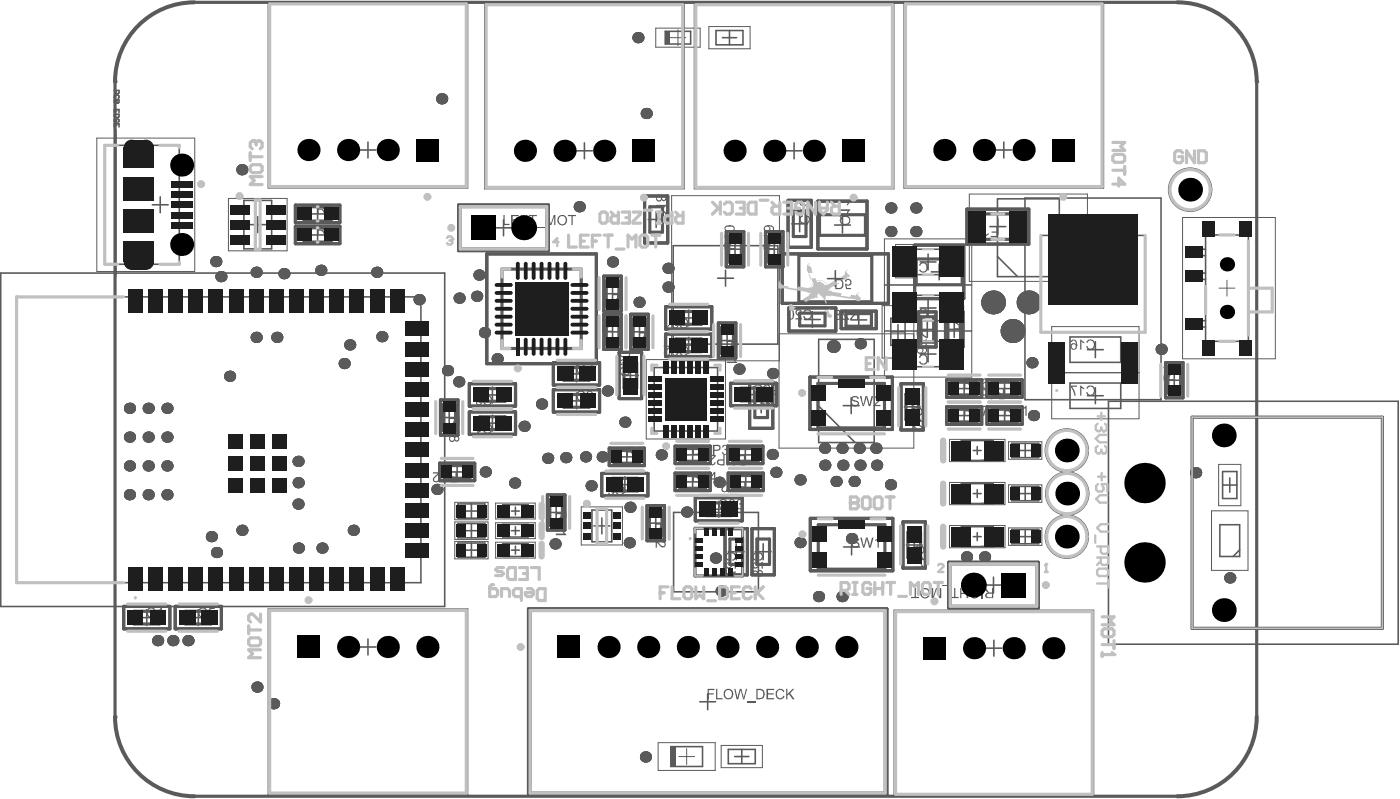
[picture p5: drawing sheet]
<svg xmlns="http://www.w3.org/2000/svg" width="294mm" height="168mm" viewBox="0 0 294 168" stroke-linecap="round" stroke-linejoin="round" font-family="sans-serif">
<g fill="none" stroke="#5a5a5a" stroke-width=".33">
<path d="M136.1 46h3.3M137.7 44.4v3.3M166.2 46.9h3.3M167.8 45.3v3.3M173.7 58.4h3.3M175.2 47.2h3.3M175.3 56.8v3.3M176.8 45.5v3.4M195.5 57h3.3M197.1 55.4v3.3M168.8 67h3.4M170.5 65.3v3.4"/>
<path d="M178.6 67.1h3.3M180.3 65.4v3.4M193 69.1h3.3M194.6 67.4v3.4M198.6 69.1h3.4M200.3 67.4v3.4M224.6 70.7h10.6v5.3h-10.6zM228.3 73.3h3.3M229.9 71.7v3.3M158.1 84.9h3.3M159.8 83.2v3.4M224.6 80.3h10.6v5.4h-10.6z"/>
<path d="M228.3 83h3.3M229.9 81.3v3.4M152.9 115.7h3.3M154.5 114v3.4M158.5 115.7h3.4M160.2 114v3.4"/>
</g>
<path d="M137.6 5.9h9.4v4h-9.4zM140.6 7.9h3.4M142.3 6.2v3.4M220.8 78.2h18.3M220.8 68.5h18.3v19.3h-18.3zM138.1 155.8h12v5.8h-12zM142.5 158.7h3.3M144.1 157v3.3" fill="none" stroke="#5a5a5a" stroke-width=".21"/>
<g fill="none" stroke="#5a5a5a" stroke-width=".66">
<path d="M135.3 41.1h4.9v9.9h-4.9zM136.4 43.4h2.7v5.3h-2.7zM164.2 53.2h22.3v10.4h-22.3zM165.4 42h4.9v9.9h-4.9zM166.5 44.3h2.7v5.3h-2.7zM167.7 53.6h15.3v9.7h-15.3zM171.7 42.2h10.3v10h-10.3zM172 45h9.7v4.4h-9.7zM192 51.4h10.3v11.2h-10.3zM192.3 54.3h9.7v5.4h-9.7zM157.4 80h4.8v9.8h-4.8zM165.6 64.6h9.8v4.8h-9.8z"/>
<path d="M167.8 65.7h5.4v2.6h-5.4zM176.6 65.3h7.3v3.6h-7.3zM177.6 65.8h5.3v2.6h-5.3zM192.8 65.4h3.7v7.4h-3.7zM193.3 66.4h2.7v5.4h-2.7zM198.5 65.4h3.6v7.4h-3.6zM199 66.4h2.6v5.4h-2.6zM158.4 82.2h2.7v5.4h-2.7zM152.2 110.9h4.7v9.7h-4.7zM153.2 113h2.7v5.4h-2.7zM157.8 110.9h4.7v9.7h-4.7zM158.9 113h2.6v5.4h-2.6z"/>
</g>
<g fill="#5a5a5a">
<path d="M152.5 116h.1a1.08 1.08 0 0 1 1.1-.3 1.08 1.08 0 0 1 .8 .9 .76 .76 0 0 1-.7 1.1l-.1-.4a.67 .67 0 0 0 .5-.8 .67 .67 0 0 0-.9-.5 .68 .68 0 0 0-.7 .5 .68 .68 0 0 0 .2 .7l.2 .1-.1 .3a.96 .96 0 0 1-.4-1.6z"/>
<path d="M152.4 118.1l.5-.2v.3a.43 .43 0 0 0-.3 .6 .43 .43 0 0 0 .8 0l.7-.9 .4-.1v1.5h-.3v-1.1l-.3 .3a.9 .9 0 0 1-1.5 .5z"/>
<path d="M152.3 119.5h.3v1.1l.9-.6 1-.1a.43 .43 0 0 1-.6 .3l-1 .4-.3 .4h-.3z"/>
<path d="M158.2 116h.1a1.11 1.11 0 0 1 1.8 .6 .74 .74 0 0 1-.6 1l-.1 .1v-.4a.65 .65 0 0 0 .5-.8 .65 .65 0 0 0-.8-.5 .69 .69 0 0 0-.8 .4 .69 .69 0 0 0 .3 .9v.3a.96 .96 0 0 1-.4-1.6z"/>
<path d="M158.1 118.1l.5-.2v.3a.43 .43 0 0 0-.3 .6 .43 .43 0 0 0 .7 0l.8-.9 .3-.1v1.5h-.2v-1.1l-.4 .3a.88 .88 0 0 1-1.4 .5z"/>
<path d="M177.5 58.6a.73 .73 0 0 1 1.2 .4 .73 .73 0 0 1-.9 .9l-.1-.1 .1 .6h.8v.2h-1l-.2-1.1h.2a.47 .47 0 0 0 .7 .1 .47 .47 0 0 0 .1-.7 .47 .47 0 0 0-.7 0l-.1 .2-.2-.1z"/>
<path d="M176.3 43.9h2.2v.2l-.5 .6h-.3l.1-.3 .2-.2h-1.7z"/>
<path d="M176.3 42.3h2.2v.2l-.5 .6h-.3l.3-.6h-1.7z"/>
<path d="M192.7 71.3l.3-.1 .1 .3a.41 .41 0 0 0-.4 .6 .41 .41 0 0 0 .7 0l.7-.8 .4-.2v1.5h-.2v-1.1l-.4 .4a.86 .86 0 0 1-1.4 .3l-.1-.6z"/>
<path d="M197.4 55.5l1.9-.1v.3h-1.4a.57 .57 0 0 0-.6 .6 .57 .57 0 0 0 .8 .5h1.2v.3h-1.3a.93 .93 0 0 1-.8-.6 .93 .93 0 0 1 .2-1z"/>
<path d="M200.3 65.7h.2v1l.4-.3a.79 .79 0 0 1 .7-.6 .79 .79 0 0 1 .8 .3l-.1 .7-.3 .3h-.2v-.3a.43 .43 0 0 0 .3-.7 .43 .43 0 0 0-.7 .1l-.7 .8-.4 .2z"/>
<path d="M200.3 64.9l1.2-.4 .6-.5h.3v1.4h-.3v-1l-1.2 .6-.6 .1z"/>
<path d="M168.1 45.3l.4-.2 .1 .3a.67 .67 0 0 0-.5 .9 .67 .67 0 0 0 .9 .4 .66 .66 0 0 0 .8-.5 .66 .66 0 0 0-.5-.8l.1-.2a.92 .92 0 0 1 .6 1 .92 .92 0 0 1-1 .7h-.3a.95 .95 0 0 1-.9-.6 .95 .95 0 0 1 .3-1z"/>
<path d="M167.8 43.9h2.2v.2l-.3 .1-.2 .5h-.3l.3-.5h-1.7z"/>
<path d="M138.1 44.2h.3v.3a.7 .7 0 0 0-.4 .9 .7 .7 0 0 0 1 .4 .65 .65 0 0 0 .7-.6 .65 .65 0 0 0-.5-.7v-.3a.95 .95 0 0 1 .7 1.1 .95 .95 0 0 1-1 .8 1.03 1.03 0 0 1-1.1-.6 1.03 1.03 0 0 1 .3-1.3z"/>
<path d="M137.7 43h2.1v.1l-.5 .6h-.2l.3-.5h-1.7z"/>
<path d="M177 65a.69 .69 0 0 1 1.1 .6h-.2a.39 .39 0 0 0-.5-.4 .39 .39 0 0 0-.3 .5l1 1 .1 .4h-1.4v-.3h1.1l-.5-.4a1.08 1.08 0 0 1-.5-1.2z"/>
<path d="M160 83.2l.5-.1v.2a.71 .71 0 0 0-.5 .9 .71 .71 0 0 0 1 .5 .67 .67 0 0 0 .7-.5 .67 .67 0 0 0-.4-.8v-.3h.1a.98 .98 0 0 1 .4 1.3 .98 .98 0 0 1-1.3 .5 1.04 1.04 0 0 1-.5-1.7z"/>
<path d="M159.8 81.5h.2v1l.5-.4a.79 .79 0 0 1 .6-.6 .79 .79 0 0 1 .8 .3 .78 .78 0 0 1-.6 1v-.2a.43 .43 0 0 0 .3-.7 .43 .43 0 0 0-.7 .1l-.7 .7-.4 .2z"/>
<path d="M159.8 80.2h2.1v.2l-.5 .5h-.3l.4-.5h-1.7z"/>
<path d="M168.8 65h.1a.99 .99 0 0 1 1.2 0 .99 .99 0 0 1 .3 1.2v.1a.95 .95 0 0 1-.9 .8 .95 .95 0 0 1-.9-.8h.3a.66 .66 0 0 0 .8 .5 .66 .66 0 0 0 .5-.8 .89 .89 0 0 0-.7-1l-.3 .1-.3 .5-.2-.1z"/>
<path d="M167.2 65a.79 .79 0 0 1 1.1 .5l-.2 .1a.43 .43 0 0 0-.7-.5 .42 .42 0 0 0 .1 .8l.7 .7 .2 .4h-1.4v-.3h1l-.4-.4a.84 .84 0 0 1-.4-1.3z"/>
<path d="M158.2 120.3a.36 .36 0 0 1 .7 0 .36 .36 0 0 1-.7 0zM159.1 120.3a.45 .45 0 0 1 .9 0 .45 .45 0 0 1-.9 0zM158.1 119.8a.6 .6 0 0 0 0 .8 .6 .6 0 0 0 .8 0v-.1a.67 .67 0 0 0 1.2 .2 .67 .67 0 0 0-.4-1.1l-.3-.1-.5 .4v-.1l-.3-.2z"/>
<path d="M175.6 58.8h.5a.86 .86 0 0 1 .7 .6 .86 .86 0 0 1-.3 .9l-.9 .1zM175.3 58.5v2.1h.8a1.1 1.1 0 0 0 .8-1.6l-.5-.5z"/>
<path d="M176.9 45.6a.85 .85 0 0 1 1.1 .1 .85 .85 0 0 1 0 1.1 .92 .92 0 0 1-1 .1 .92 .92 0 0 1-.5-.9l.1-.1 .1 .3 .2-.1-.2-.3zM176.2 45.3a.45 .45 0 0 1 .1 .8 1.13 1.13 0 0 0 .9 1.1 1.13 1.13 0 0 0 1.3-.8 1.14 1.14 0 0 0-.6-1.1 1.14 1.14 0 0 0-1.3 .1l-.1 .1-.2-.3z"/>
<path d="M192.7 69.4h.6v.6a.36 .36 0 0 1-.2 .5 .36 .36 0 0 1-.4-.4zM192.4 69.1v1a.61 .61 0 0 0 .6 .8 .61 .61 0 0 0 .6-.7l.1 .3 .8 .6v-.5l-.5-.2-.4-.5v-.5h.9v-.3z"/>
<path d="M192.8 73.2a.46 .46 0 0 1 .7 .2 .46 .46 0 0 1-.4 .6 .46 .46 0 0 1-.4-.6zM192.6 73a.79 .79 0 0 0-.1 .9 .79 .79 0 0 0 .8 .4h.1a1.12 1.12 0 0 0 1.2-.7l-.2-.6-.3-.1-.1 .3a.39 .39 0 0 1 .3 .4 .39 .39 0 0 1-.5 .3l-.2 .1a.72 .72 0 0 0 0-1 .72 .72 0 0 0-1 0z"/>
<path d="M197.9 54.2h.9l-.9 .6zM197.1 53.9v.3h.6v.9h.2l1.4-1v-.2h-1.4v-.3h-.2v.3z"/>
<path d="M201.6 67.8h.1a.3 .3 0 0 1 .4 0 .3 .3 0 0 1 0 .4v.7h-.6v-1zM200.3 67.2v.4l.9 .7v.6h-.9v.2h2.1v-.9a.6 .6 0 0 0-.5-.8 .6 .6 0 0 0-.7 .6l-.3-.4z"/>
<path d="M169 42.1a.46 .46 0 0 1 .7 .2 .46 .46 0 0 1-.3 .6 .46 .46 0 0 1-.6-.4zM168.1 42a.67 .67 0 0 0-.3 .6 .67 .67 0 0 0 .5 .5v-.2a.4 .4 0 0 1-.2-.5 .4 .4 0 0 1 .5-.3l.2-.1a.69 .69 0 0 0 .1 1.1 .69 .69 0 0 0 1-.3 .69 .69 0 0 0-.5-.9l-.7-.1z"/>
<path d="M139 41.6a.35 .35 0 0 1 .7 0 .35 .35 0 0 1-.7 0zM138 41.3a.44 .44 0 0 1 .6-.1 .44 .44 0 0 1 0 .6 .44 .44 0 0 1-.5 .2l-.2-.3zM137.9 41a.69 .69 0 0 0-.1 1 .69 .69 0 0 0 .9 .1l.2-.2a.53 .53 0 0 0 .8 .2 .53 .53 0 0 0 0-.8l-.2-.3a.36 .36 0 0 0-.4 0 .36 .36 0 0 0-.2 .3 .72 .72 0 0 0-1-.3z"/>
<path d="M179 65.2h.9v.7h-.6a.38 .38 0 0 1-.5-.2 .38 .38 0 0 1 .2-.5zM178.7 65a.63 .63 0 0 0-.1 .7 .63 .63 0 0 0 .5 .4l-.3 .2-.5 .8h.4l.7-1h.5v1h.3v-2.1z"/>
<path d="M175.4 65.5a.35 .35 0 0 1 .7 0 .35 .35 0 0 1-.7 0zM175.4 66.5a.45 .45 0 0 1 .9 0 .45 .45 0 0 1-.9 0zM175.4 65l-.2 .6 .3 .4a.61 .61 0 0 0-.3 .8 .61 .61 0 0 0 .8 .3 .56 .56 0 0 0 .5-.5 .56 .56 0 0 0-.4-.6 .58 .58 0 0 0 .2-.9 .58 .58 0 0 0-.9-.1z"/>
<path d="M165.8 65.1h.4l.1 .2a1.34 1.34 0 0 1-.1 1.4 .37 .37 0 0 1-.5 .1 .37 .37 0 0 1-.1-.5l-.1-.5zM165.6 65l-.1 .1a1.46 1.46 0 0 0 .2 1.9 .68 .68 0 0 0 .9-.8l.1-.1a1.19 1.19 0 0 0-.5-1.2z"/>
</g>
<g fill="none" stroke="#5a5a5a" stroke-width=".33">
<path d="M151.6 7.9h3M153.1 6.4v3M75.6 31.5h3.3M77.2 29.8v3.3M121 31.6h3.3M122.7 30v3.3M165 31.6h3.3M166.7 30v3.3M209 31.5h3.4M210.7 29.8v3.3M248.1 39.8h3.4M249.8 38.1v3.4"/>
<path d="M.2 57.3h93.1v69.9h-93.1zM32 42.9h3.3M33.6 41.3v3.3M52.4 47.1h3.4M54.1 45.4v3.4M65 49.3h3.3M65 44.9h3.3M66.7 43.2v3.3M66.7 47.6v3.3M104 47.8h3.4M105.7 46.1v3.3M128.6 59.9v3.4"/>
<path d="M150.6 58.4h3.4M152.3 56.7v3.3M152.6 52.3h3.4M154.3 50.6v3.3M160.9 52.3h3.3M162.5 50.6v3.3M188.3 54.8h3M189.8 53.3v3M193.1 54.9h3.4M194.8 53.3v3.3M207.8 47.5h3.3M209.5 45.9v3.3"/>
<path d="M215.1 41.5h28.6v42.3h-28.6zM112 64.8h3.3M113.7 63.1v3.3M119.3 78.4h3.4M121 76.7v3.4M126.9 61.6h3.3M126.9 69.6h3.3M128.6 67.9v3.4M130.7 78.7h3.3M132.3 77.1v3.3M132.6 69.6h3.3M134.2 67.9v3.4"/>
<path d="M142.9 72.4h3.3M142.9 66.7h3.3M144.6 70.8v3.3M144.6 65v3.3M151 71.4h3.3M152.6 69.8v3.3M187 69.6h3M188.5 68.1v3M193.1 74.3h3.4M193.1 64.6h3.4M194.8 62.9v3.4M194.8 72.6v3.3"/>
<path d="M202.4 79.8v3.4M210.9 79.8v3.4M244.8 79.7h3.3M246.5 78.1v3.3M92.6 87.6h3.4M94.3 99h3.3M94.3 85.9v3.3M96 97.3v3.3M101.7 88.7h3.3M101.7 82.8h3.3M103.4 81.2v3.3M103.4 87.1v3.3"/>
<path d="M119.3 84.1h3.4M121 82.4v3.3M129.9 95.8h3.3M131.2 100v3.3M131.6 94.1v3.4M142.3 83.7h3.3M143.7 95.4h3.4M144 82.1v3.3M145.4 99.4v3.3M145.4 93.7v3.4M154.8 95.4h3.3M156.4 93.7v3.4"/>
<path d="M156.5 82.7h3.4M156.5 99.4v3.3M158.2 81.1v3.3M177 85.1h3.3M178.7 83.4v3.3M189.8 85.3h3.3M191.5 83.7v3.3M200.7 81.5h3.3M200.7 87.2h3.3M202.4 85.5v3.3M204.3 94.5h1.7M205.1 93.6v1.7"/>
<path d="M209.2 81.5h3.3M209.2 87.2h3.3M210.9 85.5v3.3M213.7 94.5h3M215.2 93v3M222.3 94.5h3.3M223.9 92.8v3.3M232.7 84.2h60.8v50.9h-60.8zM97.5 115.4h3M97.5 107.2h3M97.5 111.3h3M99 105.7v3"/>
<path d="M99 109.8v3M99 113.9v3M107.4 115.4h1.6M107.4 107.2h1.6M107.4 111.3h1.6M108.2 106.3v1.7M108.2 110.5v1.6M108.2 114.5v1.7M115.1 107.5h3.3M116.7 105.8v3.3M124.7 110.3h3.3M126.3 108.6v3.4"/>
<path d="M129.5 101.6h3.3M136 109.7h3.3M137.6 108.1v3.3M141.4 107.5h17.8v16.6h-17.8zM143.7 101.1h3.3M149.2 106.8h3.3M150.9 105.1v3.4M154.9 101.1h3.3M177.1 114.7h3.3M178.7 113v3.4M190.2 114.3h3.4M191.9 112.6v3.4"/>
<path d="M204.3 112.5h1.7M204.3 103.5h1.7M205.1 102.7v1.6M205.1 111.7v1.7M213.7 112.5h3M213.7 103.5h3M215.2 102v3M215.2 111v3M222.3 112.5h3.3M222.3 103.5h3.4M223.9 110.9v3.3M224 101.8v3.4"/>
<path d="M256.6 101.7h3M258.1 100.2v3M29.1 129.5h3.4M30.8 127.9v3.3M40 129.5h3.3M41.6 127.9v3.3M75.6 135.7h3.3M77.2 134v3.4M206.9 122.7h3.3M207 135.9h3.3M208.5 121v3.4M208.6 134.3v3.3"/>
<path d="M146.9 147.2h3.3M148.5 145.5v3.3M154.2 158.7h3M155.7 157.2v3"/>
</g>
<g fill="none" stroke="#5a5a5a" stroke-width=".21">
<path d="M56.3 .5h41.9v39h-41.9zM101.7 .7h41.9v38.9h-41.9zM145.7 .7h42v38.9h-42zM148.8 5.6h8.6v4.6h-8.6zM189.7 .5h42v39h-42zM20.3 29h20.6v27.9h-20.6zM47.9 41.6h12.4v11h-12.4zM141 41h22.6v34.7h-22.6zM188 51.3h3.6v7h-3.6zM203.5 40.7h24.8v18.3h-24.8zM135.6 75.4h16.7v16.7h-16.7zM191.8 70h-28.3v24h28.3v-29.9h-6.6v11h6.6"/>
<path d="M199.3 92.2h11.7v4.6h-11.7zM211.7 92.6h7v3.7h-7zM255.8 97.4h4.7v8.7h-4.7zM95.5 105.3h6.9v3.7h-6.9zM95.5 113.5h6.9v3.7h-6.9zM95.5 109.5h6.9v3.6h-6.9zM104 105.5h8.3v3.3h-8.3zM104 109.6h8.3v3.4h-8.3zM104 113.7h8.3v3.3h-8.3zM122 106.3h8.7v8h-8.7zM199.3 101.2h11.7v4.6h-11.7zM199.3 110.2h11.7v4.7h-11.7z"/>
<path d="M211.7 101.7h7v3.6h-7zM211.7 110.7h7v3.7h-7zM254.3 107.1h7.7v12.5h-7.7zM56.3 127.7h41.9v39h-41.9zM187.7 127.9h41.9v39h-41.9zM151.4 156.3h8.6v4.7h-8.6z"/>
<circle cx="249.8" cy="39.8" r="4.6"/>
<circle cx="223.9" cy="94.5" r="4.6"/>
<circle cx="223.9" cy="112.5" r="4.6"/>
<circle cx="224" cy="103.5" r="4.6"/>
</g>
<g fill="#5a5a5a">
<circle cx="243.7" cy="73.3" r="1.16"/>
<circle cx="216.6" cy="76.1" r="1.16"/>
<circle cx="44.4" cy="112.5" r="1.16"/>
<circle cx="135.5" cy="158.8" r="1.16"/>
<circle cx="92.7" cy="20.7" r="1.16"/>
<circle cx="62.6" cy="114.9" r="1.16"/>
<circle cx="67.6" cy="114.9" r="1.16"/>
<circle cx="45.5" cy="115.9" r="1.16"/>
<circle cx="151.4" cy="124" r="1.16"/>
<circle cx="192.2" cy="43.6" r="1.16"/>
<circle cx="187" cy="48.6" r="1.16"/>
<circle cx="187" cy="43.6" r="1.16"/>
<circle cx="192.2" cy="48.6" r="1.16"/>
<circle cx="162.2" cy="78.3" r="1.16"/>
<circle cx="140.2" cy="60.2" r="1.16"/>
<circle cx="145.8" cy="81.9" r="1.16"/>
<circle cx="142.1" cy="81.9" r="1.16"/>
<circle cx="142.1" cy="85.6" r="1.16"/>
<circle cx="145.8" cy="85.6" r="1.16"/>
<circle cx="179.3" cy="101" r="1.16"/>
<circle cx="175.5" cy="101" r="1.16"/>
<circle cx="162.9" cy="99.1" r="1.16"/>
<circle cx="167.9" cy="100.6" r="1.16"/>
<circle cx="167.9" cy="113.8" r="1.16"/>
<circle cx="258.1" cy="121.2" r="1.16"/>
<circle cx="202.9" cy="116.8" r="1.16"/>
<circle cx="206.7" cy="116.8" r="1.16"/>
<circle cx="171.8" cy="125.1" r="1.16"/>
<circle cx="176.8" cy="125.1" r="1.16"/>
<circle cx="151" cy="101.1" r="1.16"/>
<circle cx="144.1" cy="107.4" r="1.16"/>
<circle cx="133.9" cy="7.9" r="1.16"/>
<circle cx="140.2" cy="56.3" r="1.16"/>
<circle cx="121.6" cy="43.4" r="1.16"/>
<circle cx="127.5" cy="82" r="1.16"/>
<circle cx="104.4" cy="75.2" r="1.16"/>
<circle cx="93.9" cy="77.7" r="1.16"/>
<circle cx="108" cy="101.3" r="1.16"/>
<circle cx="62.6" cy="101.2" r="1.16"/>
<circle cx="124.1" cy="101.9" r="1.16"/>
<circle cx="62.6" cy="96.8" r="1.16"/>
<circle cx="62.6" cy="105.7" r="1.16"/>
<circle cx="57.4" cy="147.6" r="1.16"/>
<circle cx="31.1" cy="85.6" r="1.16"/>
<circle cx="35" cy="85.6" r="1.16"/>
<circle cx="27.2" cy="85.6" r="1.16"/>
<circle cx="31.1" cy="91.7" r="1.16"/>
<circle cx="35" cy="91.7" r="1.16"/>
<circle cx="27.2" cy="91.7" r="1.16"/>
<circle cx="35" cy="97.7" r="1.16"/>
<circle cx="35" cy="103.8" r="1.16"/>
<circle cx="53.9" cy="144.1" r="1.16"/>
<circle cx="31.1" cy="97.7" r="1.16"/>
<circle cx="27.2" cy="103.8" r="1.16"/>
<circle cx="27.2" cy="97.7" r="1.16"/>
<circle cx="31.1" cy="103.8" r="1.16"/>
<circle cx="50.8" cy="35.6" r="1.16"/>
<circle cx="58.1" cy="70.8" r="1.16"/>
<circle cx="59.6" cy="57.4" r="1.16"/>
<circle cx="100.1" cy="62.1" r="1.16"/>
<circle cx="45.3" cy="54.9" r="1.16"/>
<circle cx="91.7" cy="102.6" r="1.16"/>
<circle cx="72.2" cy="76.2" r="1.16"/>
<circle cx="79.1" cy="57.1" r="1.16"/>
<circle cx="155.1" cy="77.4" r="1.16"/>
<circle cx="131.2" cy="88.5" r="1.16"/>
<circle cx="73.4" cy="72.3" r="1.16"/>
<circle cx="96.4" cy="62.5" r="1.16"/>
<circle cx="46.4" cy="58" r="1.16"/>
<circle cx="186.9" cy="101.7" r="1.16"/>
<circle cx="50.8" cy="111.2" r="1.16"/>
<circle cx="74.2" cy="111.2" r="1.16"/>
<circle cx="116.5" cy="114.1" r="1.16"/>
<circle cx="178.7" cy="112.9" r="1.16"/>
<circle cx="88" cy="62.8" r="1.16"/>
<circle cx="132.2" cy="106.4" r="1.16"/>
<circle cx="67.3" cy="56.7" r="1.16"/>
<circle cx="176.8" cy="94" r="1.16"/>
<circle cx="183.8" cy="94" r="1.16"/>
<circle cx="180.4" cy="94" r="1.16"/>
<circle cx="173.1" cy="94" r="1.16"/>
<circle cx="176.9" cy="97.6" r="1.16"/>
<circle cx="173.1" cy="97.6" r="1.16"/>
<circle cx="184" cy="97.6" r="1.16"/>
<circle cx="180.5" cy="97.6" r="1.16"/>
<circle cx="162.1" cy="95.3" r="1.16"/>
<circle cx="96.3" cy="80.1" r="1.16"/>
<circle cx="138.8" cy="95.4" r="1.16"/>
<circle cx="126.4" cy="95.8" r="1.16"/>
<circle cx="150.2" cy="117" r="1.16"/>
<circle cx="101.9" cy="99" r="1.16"/>
<circle cx="36.3" cy="134.4" r="1.16"/>
<circle cx="39.5" cy="134.4" r="1.16"/>
<circle cx="33.1" cy="134.4" r="1.16"/>
<circle cx="80.1" cy="70.6" r="1.16"/>
<circle cx="53.8" cy="70.8" r="1.16"/>
<circle cx="53.8" cy="57.1" r="1.16"/>
<circle cx="216.9" cy="87.2" r="1.16"/>
<circle cx="48.2" cy="78.9" r="1.16"/>
<circle cx="115" cy="96.1" r="1.16"/>
<circle cx="132.1" cy="113.8" r="1.16"/>
<circle cx="101.7" cy="69.8" r="1.16"/>
<circle cx="122.9" cy="95.8" r="1.16"/>
<circle cx="118.8" cy="96" r="1.16"/>
<circle cx="100.5" cy="57.7" r="1.16"/>
<circle cx="110" cy="89.4" r="1.16"/>
<circle cx="251" cy="99.1" r="1.16"/>
<circle cx="128.6" cy="54.9" r="1.16"/>
<circle cx="134.1" cy="63.4" r="1.16"/>
<circle cx="135.6" cy="23.8" r="1.16"/>
<circle cx="180.6" cy="72.1" r="1.16"/>
<circle cx="113.7" cy="84.7" r="1.16"/>
<circle cx="174.9" cy="72.7" r="1.33"/>
<circle cx="212.5" cy="69.4" r="2.49"/>
<circle cx="215.9" cy="63.4" r="2.49"/>
<circle cx="208.5" cy="63.4" r="2.49"/>
</g>
<g fill="none" stroke="#5a5a5a" stroke-width=".33">
<path d="M56.6 .8h41.3v38.3h-41.3zM102 1h41.3v38.3h-41.3zM146 1h41.3v38.3h-41.3zM150.3 6.4h5.7v3h-5.7zM190.1 .8h41.2v38.3h-41.2zM37.6 30.5v24.9h-15.6v-24.9h15.6M51.2 42h5.8v10.2h-5.8zM141.3 51.5h22v20.7h-22zM188.3 51.9h3v5.7h-3zM209.4 53.8l4.2 4.2M209.4 41.7h12.9v16.3h-12.9zM218.5 49.4h21.9v20.3h-21.9z"/>
<path d="M3.5 62.3h84.9v59.9h-84.9zM137.3 77.1h13.3v13.3h-13.3zM171.8 71.2h11.7v21.6h-11.7zM187 66.8h3v5.6h-3zM171.8 85.2l7.7 7.6M201.8 92.4h6.7v4.2h-6.7zM212.4 93h5.6v3h-5.6zM256.6 98.9h3v5.7h-3zM96.1 113.9h5.7v3h-5.7zM96.1 105.7h5.7v3h-5.7zM96.1 109.8h5.7v3h-5.7zM105.5 114h5.4v2.7h-5.4z"/>
<path d="M105.5 105.8h5.4v2.7h-5.4zM105.5 110h5.4v2.6h-5.4zM124.2 107h4.2v6.6h-4.2zM201.8 101.4h6.7v4.2h-6.7zM201.8 110.5h6.7v4.1h-6.7zM212.4 102h5.6v3h-5.6zM212.4 111h5.6v3h-5.6zM256 110h4.2v6.7h-4.2zM260.2 115.3l-1.4 1.4M56.6 128h41.3v38.3h-41.3zM188 128.3h41.3v38.3h-41.3zM152.9 157.2h5.6v3h-5.6z"/>
<circle cx="249.8" cy="39.8" r="4.2"/>
<circle cx="223.9" cy="94.5" r="4.2"/>
<circle cx="223.9" cy="112.5" r="4.2"/>
<circle cx="224" cy="103.5" r="4.2"/>
</g>
<path d="M250.2 87.5h40v44.3h-40zM145.9 110.8h10v10h-10z" fill="none" stroke="#5a5a5a" stroke-width=".66"/>
<g fill="#5a5a5a">
<path d="M228.3 80.9h.1a1.09 1.09 0 0 1 1.5 .9 1.09 1.09 0 0 1-1.1 1.3l-.7-.5-.1-.3 .3-.1a.69 .69 0 0 0 .8 .6 .69 .69 0 0 0 .5-.8 .71 .71 0 0 0-.4-.9 .71 .71 0 0 0-.9 .3v.1h-.3z"/>
<path d="M226.7 80.9l.9 .5v.2l-.6-.2v1.6h-.3z"/>
<path d="M224.7 80.9h1.4v.2h-1.1l.6 1 .2 .9-.3-.1v-.4l-.3-.7-.5-.7z"/>
<path d="M228.4 71.2a1.13 1.13 0 0 1 1.5 .9 1.13 1.13 0 0 1-1.1 1.3v-.1a.72 .72 0 0 1-.8-.6l.3-.1a.71 .71 0 0 0 .9 .5 .71 .71 0 0 0 .4-1 .67 .67 0 0 0-.5-.6 .67 .67 0 0 0-.8 .3h-.3z"/>
<path d="M226.7 71.2h.3l.1 .3 .5 .2-.1 .3-.5-.4v1.7h-.3z"/>
<path d="M193.2 74.4a1.04 1.04 0 0 1 1.6 .7 1.01 1.01 0 0 1-.6 1.3 1.01 1.01 0 0 1-1.3-.5l.3-.1a.7 .7 0 0 0 .9 .4 .7 .7 0 0 0 .3-1 .64 .64 0 0 0-.6-.7 .64 .64 0 0 0-.6 .6l-.3-.1z"/>
<path d="M191.6 74.3h.3v1.7l.5-.3v.3l-.6 .5h-.2z"/>
<path d="M189.8 74.4a.75 .75 0 0 1 1.2 .5h-.3a.43 .43 0 0 0-.5-.4 .43 .43 0 0 0-.3 .6 .43 .43 0 0 0 .6 .3v.1a.39 .39 0 0 0-.5 .3 .39 .39 0 0 0 .3 .5l.3-.2 .1-.2 .3 .1a.61 .61 0 0 1-.9 .5 .61 .61 0 0 1-.2-1h.1a.7 .7 0 0 1-.2-1.1z"/>
<path d="M193.3 55.1a1.08 1.08 0 0 1 1.2 .2 1.08 1.08 0 0 1 .2 1.2 .94 .94 0 0 1-.9 .7 .94 .94 0 0 1-.9-.6l.3-.1a.72 .72 0 0 0 1 .3 .72 .72 0 0 0 .2-1 .64 .64 0 0 0-.6-.6 .64 .64 0 0 0-.6 .5h-.3v-.2z"/>
<path d="M191.6 55h.3v1.7l.5-.4v.4l-.6 .5h-.2z"/>
<path d="M189.8 55.1a.68 .68 0 0 1 .7-.1 .68 .68 0 0 1 .5 .6h-.3a.48 .48 0 0 0-.6-.4 .48 .48 0 0 0-.3 .6 .48 .48 0 0 0 .6 .4l.6-.2-.3 1.1h-1v-.3h.9v-.5a.69 .69 0 0 1-.9-.1 .69 .69 0 0 1 0-.9z"/>
<path d="M193.2 64.8a1.04 1.04 0 0 1 1.2 0 1.04 1.04 0 0 1 .4 1.1 .96 .96 0 0 1-.8 .9 .96 .96 0 0 1-1.1-.6l.3-.1a.7 .7 0 0 0 .9 .4 .7 .7 0 0 0 .3-.9 .64 .64 0 0 0-.5-.8 .64 .64 0 0 0-.7 .6h-.3z"/>
<path d="M191.6 64.7h.3v1.6l.5-.2v.2l-.6 .5h-.2z"/>
<path d="M225 71.2l-.3 .5h.3a.47 .47 0 0 1 .6-.2 .47 .47 0 0 1 .2 .6l.1 .1a.68 .68 0 0 0-1 0 .68 .68 0 0 0 .1 1 .68 .68 0 0 0 1-.2 1.72 1.72 0 0 0-.4-1.8zM224.9 72.6a.48 .48 0 0 1 .9 0 .48 .48 0 0 1-.9 0z"/>
<path d="M190.1 65.4v1l.7-1zM189.9 64.7h.2v.5h1l-1 1.6h-.2v-1.4h-.3v-.2h.3z"/>
<circle cx="243.7" cy="73.3" r="1.16"/>
<circle cx="216.6" cy="76.1" r="1.16"/>
<circle cx="44.4" cy="112.5" r="1.16"/>
<circle cx="135.5" cy="158.8" r="1.16"/>
<circle cx="92.7" cy="20.7" r="1.16"/>
<circle cx="62.6" cy="114.9" r="1.16"/>
<circle cx="67.6" cy="114.9" r="1.16"/>
<circle cx="45.5" cy="115.9" r="1.16"/>
<circle cx="151.4" cy="124" r="1.16"/>
<circle cx="192.2" cy="43.6" r="1.16"/>
<circle cx="187" cy="48.6" r="1.16"/>
<circle cx="187" cy="43.6" r="1.16"/>
<circle cx="192.2" cy="48.6" r="1.16"/>
<circle cx="162.2" cy="78.3" r="1.16"/>
<circle cx="140.2" cy="60.2" r="1.16"/>
<circle cx="145.8" cy="81.9" r="1.16"/>
<circle cx="142.1" cy="81.9" r="1.16"/>
<circle cx="142.1" cy="85.6" r="1.16"/>
<circle cx="145.8" cy="85.6" r="1.16"/>
<circle cx="179.3" cy="101" r="1.16"/>
<circle cx="175.5" cy="101" r="1.16"/>
<circle cx="162.9" cy="99.1" r="1.16"/>
<circle cx="167.9" cy="100.6" r="1.16"/>
<circle cx="167.9" cy="113.8" r="1.16"/>
<circle cx="258.1" cy="121.2" r="1.16"/>
<circle cx="202.9" cy="116.8" r="1.16"/>
<circle cx="206.7" cy="116.8" r="1.16"/>
<circle cx="171.8" cy="125.1" r="1.16"/>
<circle cx="176.8" cy="125.1" r="1.16"/>
<circle cx="151" cy="101.1" r="1.16"/>
<circle cx="144.1" cy="107.4" r="1.16"/>
<circle cx="133.9" cy="7.9" r="1.16"/>
<circle cx="140.2" cy="56.3" r="1.16"/>
<circle cx="121.6" cy="43.4" r="1.16"/>
<circle cx="127.5" cy="82" r="1.16"/>
<circle cx="104.4" cy="75.2" r="1.16"/>
<circle cx="93.9" cy="77.7" r="1.16"/>
<circle cx="108" cy="101.3" r="1.16"/>
<circle cx="62.6" cy="101.2" r="1.16"/>
<circle cx="124.1" cy="101.9" r="1.16"/>
<circle cx="62.6" cy="96.8" r="1.16"/>
<circle cx="62.6" cy="105.7" r="1.16"/>
<circle cx="57.4" cy="147.6" r="1.16"/>
<circle cx="31.1" cy="85.6" r="1.16"/>
<circle cx="35" cy="85.6" r="1.16"/>
<circle cx="27.2" cy="85.6" r="1.16"/>
<circle cx="31.1" cy="91.7" r="1.16"/>
<circle cx="35" cy="91.7" r="1.16"/>
<circle cx="27.2" cy="91.7" r="1.16"/>
<circle cx="35" cy="97.7" r="1.16"/>
<circle cx="35" cy="103.8" r="1.16"/>
<circle cx="53.9" cy="144.1" r="1.16"/>
<circle cx="31.1" cy="97.7" r="1.16"/>
<circle cx="27.2" cy="103.8" r="1.16"/>
<circle cx="27.2" cy="97.7" r="1.16"/>
<circle cx="31.1" cy="103.8" r="1.16"/>
<circle cx="50.8" cy="35.6" r="1.16"/>
<circle cx="58.1" cy="70.8" r="1.16"/>
<circle cx="59.6" cy="57.4" r="1.16"/>
<circle cx="100.1" cy="62.1" r="1.16"/>
<circle cx="45.3" cy="54.9" r="1.16"/>
<circle cx="91.7" cy="102.6" r="1.16"/>
<circle cx="72.2" cy="76.2" r="1.16"/>
<circle cx="79.1" cy="57.1" r="1.16"/>
<circle cx="155.1" cy="77.4" r="1.16"/>
<circle cx="131.2" cy="88.5" r="1.16"/>
<circle cx="73.4" cy="72.3" r="1.16"/>
<circle cx="96.4" cy="62.5" r="1.16"/>
<circle cx="46.4" cy="58" r="1.16"/>
<circle cx="186.9" cy="101.7" r="1.16"/>
<circle cx="50.8" cy="111.2" r="1.16"/>
<circle cx="74.2" cy="111.2" r="1.16"/>
<circle cx="116.5" cy="114.1" r="1.16"/>
<circle cx="178.7" cy="112.9" r="1.16"/>
<circle cx="88" cy="62.8" r="1.16"/>
<circle cx="132.2" cy="106.4" r="1.16"/>
<circle cx="67.3" cy="56.7" r="1.16"/>
<circle cx="176.8" cy="94" r="1.16"/>
<circle cx="183.8" cy="94" r="1.16"/>
<circle cx="180.4" cy="94" r="1.16"/>
<circle cx="173.1" cy="94" r="1.16"/>
<circle cx="176.9" cy="97.6" r="1.16"/>
<circle cx="173.1" cy="97.6" r="1.16"/>
<circle cx="184" cy="97.6" r="1.16"/>
<circle cx="180.5" cy="97.6" r="1.16"/>
<circle cx="162.1" cy="95.3" r="1.16"/>
<circle cx="96.3" cy="80.1" r="1.16"/>
<circle cx="138.8" cy="95.4" r="1.16"/>
<circle cx="126.4" cy="95.8" r="1.16"/>
<circle cx="150.2" cy="117" r="1.16"/>
<circle cx="101.9" cy="99" r="1.16"/>
<circle cx="36.3" cy="134.4" r="1.16"/>
<circle cx="39.5" cy="134.4" r="1.16"/>
<circle cx="33.1" cy="134.4" r="1.16"/>
<circle cx="80.1" cy="70.6" r="1.16"/>
<circle cx="53.8" cy="70.8" r="1.16"/>
<circle cx="53.8" cy="57.1" r="1.16"/>
<circle cx="216.9" cy="87.2" r="1.16"/>
<circle cx="48.2" cy="78.9" r="1.16"/>
<circle cx="115" cy="96.1" r="1.16"/>
<circle cx="132.1" cy="113.8" r="1.16"/>
<circle cx="101.7" cy="69.8" r="1.16"/>
<circle cx="122.9" cy="95.8" r="1.16"/>
<circle cx="118.8" cy="96" r="1.16"/>
<circle cx="100.5" cy="57.7" r="1.16"/>
<circle cx="110" cy="89.4" r="1.16"/>
<circle cx="251" cy="99.1" r="1.16"/>
<circle cx="128.6" cy="54.9" r="1.16"/>
<circle cx="134.1" cy="63.4" r="1.16"/>
<circle cx="135.6" cy="23.8" r="1.16"/>
<circle cx="180.6" cy="72.1" r="1.16"/>
<circle cx="113.7" cy="84.7" r="1.16"/>
<circle cx="174.9" cy="72.7" r="1.33"/>
<circle cx="212.5" cy="69.4" r="2.49"/>
<circle cx="215.9" cy="63.4" r="2.49"/>
<circle cx="208.5" cy="63.4" r="2.49"/>
</g>
<path d="M24.1 17.1v133.2M40.8 .5h206.3" fill="none" stroke="#5a5a5a" stroke-width=".66"/>
<g fill="#5a5a5a">
<circle cx="24.1" cy="17.1" r=".33"/>
<circle cx="24.1" cy="150.3" r=".33"/>
</g>
<path d="M263.8 17.1v133.2M40.8 167h206.3" fill="none" stroke="#5a5a5a" stroke-width=".66"/>
<circle cx="263.8" cy="17.1" r=".33" fill="#5a5a5a"/>
<path d="M40.8 .5a16.6 16.6 0 0 0-16.7 16.6M247.1 .5a16.6 16.6 0 0 1 16.7 16.6M24.1 150.3a16.6 16.6 0 0 0 16.7 16.7M263.8 150.3a16.6 16.6 0 0 1-16.7 16.7" fill="none" stroke="#5a5a5a" stroke-width=".84"/>
<path d="M139.6 6.6h5.4v2.6h-5.4zM140.8 156.6h6.7v4.1h-6.7z" fill="none" stroke="#5a5a5a" stroke-width=".33"/>
<g fill="#5a5a5a">
<path d="M139.6 6.6h1v2.6h-1z" fill-rule="evenodd"/>
<path d="M140.8 156.6h1v4.1h-1z" fill-rule="evenodd"/>
</g>
<g fill="none" stroke="#5a5a5a" stroke-width=".66">
<path d="M62 47.4h9.3v3.7h-9.3zM62 43h9.3v3.7h-9.3zM96.3 43h18.8v9.6h-18.8zM102.2 53.3h23v23h-23zM126.7 57.9h3.7v7.4h-3.7zM152.5 48.6h3.6v7.4h-3.6zM160.7 48.6h3.7v7.4h-3.7zM203 43.9h12.9v7.3h-12.9zM116.2 76.1h9.6v4.7h-9.6zM126.7 65.9h3.7v7.4h-3.7zM130 73.9h4.7v9.7h-4.7zM132.4 65.9h3.7v7.4h-3.7z"/>
<path d="M139.7 70.1h9.7v4.7h-9.7zM139.7 64.3h9.7v4.7h-9.7zM150.8 67.7h3.7v7.4h-3.7zM170 79.1h17.3v11h-17.3zM198.7 79.7h7.4v3.6h-7.4zM207.2 79.7h7.3v3.6h-7.3zM244.6 76.1h3.7v7.3h-3.7zM92.3 97.1h7.3v3.7h-7.3zM92.5 83.9h3.6v7.4h-3.6zM98.5 80.5h9.7v4.7h-9.7zM98.5 86.4h9.7v4.7h-9.7zM116.2 81.7h9.6v4.7h-9.6z"/>
<path d="M126.3 99.3h9.7v4.7h-9.7zM127.9 94h7.4v3.6h-7.4zM141.7 99.2h7.4v3.7h-7.4zM141.7 93.6h7.4v3.6h-7.4zM152.8 93.6h7.3v3.6h-7.3zM152.9 99.2h7.3v3.7h-7.3zM153.3 80.4h9.7v4.7h-9.7zM189.1 80.5h4.7v9.7h-4.7zM198.7 85.3h7.4v3.7h-7.4zM207.2 85.3h7.3v3.7h-7.3zM114.9 103.8h3.7v7.4h-3.7zM135.8 106h3.7v7.4h-3.7z"/>
<path d="M146 104.4h9.8v4.8h-9.8zM170.1 108.7h17.3v11h-17.3zM189.5 109.4h4.7v9.7h-4.7zM199.1 117.9h18.9v9.6h-18.9zM26 127.2h9.7v4.7h-9.7zM36.8 127.2h9.7v4.7h-9.7zM110.9 127.7h75.3v39h-75.3z"/>
</g>
<path d="M189.5 52.3h10.6v5.3h-10.6zM189.5 71.6h10.6v5.3h-10.6zM189.5 61.9h10.6v5.4h-10.6z" fill="none" stroke="#5a5a5a" stroke-width=".33"/>
<g fill="#5a5a5a">
<path d="M31.1 127.6a.92 .92 0 0 1 1.5 .4l-.3 .1a.64 .64 0 0 0-.6-.5 .64 .64 0 0 0-.6 .4 .89 .89 0 0 0 0 .9 .89 .89 0 0 0 .9 .4l.4-.5h.2a.96 .96 0 0 1-1.2 .7 .96 .96 0 0 1-.6-1.2z"/>
<path d="M137.6 111.7l.8 .5a.88 .88 0 0 0 1 .6l.1-.6-.4-.1 .1-.3a.66 .66 0 0 1 .4 1 .66 .66 0 0 1-1 .1l-.7-.7v1h-.3z"/>
<path d="M137.6 113.4l.4 .1 .3 .3a1.08 1.08 0 0 0 1.2 .6v-.5l-.4-.1 .1-.4a.67 .67 0 0 1 .6 .9 .67 .67 0 0 1-1 .4l-.9-.9v1.1h-.3z"/>
<path d="M191.8 85.5h.1a1.09 1.09 0 0 1 1.3 .1 1.09 1.09 0 0 1 .3 1.3l-.4 .3-.2-.2a.68 .68 0 0 0 .4-.9 .68 .68 0 0 0-.9-.4 .64 .64 0 0 0-.7 .5 .64 .64 0 0 0 .5 .8v.3a.98 .98 0 0 1-.4-1.7z"/>
<path d="M191.5 88.2h1.7l-.4-.4 .3-.1 .5 .8h-2.1z"/>
<path d="M191.5 89.2h.2l.5 .3a.98 .98 0 0 0 1.1 .7 .45 .45 0 0 0-.3-.8v-.2a.68 .68 0 0 1 .5 1 .68 .68 0 0 1-1.2 0l-.6-.7v1h-.2z"/>
<path d="M92.9 99h.3v1.7l.5-.3v.3l-.6 .5h-.2z"/>
<path d="M90.9 99h1.3l-.1 .4-.3 .3a.91 .91 0 0 0-.6 1.1l.4 .1a.34 .34 0 0 0 .4-.4l.2 .1a.68 .68 0 0 1-.9 .6 .68 .68 0 0 1-.3-1.1l.9-.8h-1z"/>
<path d="M94.3 90.3h1.7l-.4-.5h.3l.6 .9h-2.2z"/>
<path d="M152.3 49a.95 .95 0 0 1 1.3 .7l.3 .3v-1.1h.3v1.4l-.3-.1-.5-.5a.61 .61 0 0 0-.5-.5 .61 .61 0 0 0-.6 .3v.3l.4 .2v.2a.71 .71 0 0 1-.6-.5 .71 .71 0 0 1 .2-.7z"/>
<path d="M160.3 49.3h2.2v.3h-1.7l.3 .5h-.3z"/>
<path d="M158.6 80.7h.1a.92 .92 0 0 1 1.3 .5l-.3 .1a.67 .67 0 0 0-.8-.4 .67 .67 0 0 0-.5 .8 .7 .7 0 0 0 .5 .8 .7 .7 0 0 0 .8-.3l.1-.2h.2a.99 .99 0 0 1-1.3 .7 .99 .99 0 0 1-.5-1.3l.1-.4z"/>
<path d="M160.5 80.7a.71 .71 0 0 1 1.1 .3 .71 .71 0 0 1-.5 1l-.5 .5h1v.2h-1.4l.3-.6a1.08 1.08 0 0 0 .8-1.2h-.6l-.2 .4-.2-.1z"/>
<path d="M179 83.1a.83 .83 0 0 1 1.2 .6h-.2a.53 .53 0 0 0-.6-.4 .53 .53 0 0 0-.4 .4l.2 .2a1.09 1.09 0 0 1 1.1 .7 .86 .86 0 0 1-.9 .7 .86 .86 0 0 1-.8-.8h.3a.61 .61 0 0 0 .5 .5 .61 .61 0 0 0 .7-.4l-.2-.3h-.3a1.02 1.02 0 0 1-.9-.7z"/>
<path d="M180.5 83.1h.3l.5 1.8 .4-1.8h.3l.5 1.8 .4-1.8h.4l-.6 2.1h-.3l-.6-1.9-.5 1.9h-.2z"/>
<path d="M183.7 83.1a.7 .7 0 0 1 1 .4 .7 .7 0 0 1-.4 .9l-.6 .5h1.1v.3h-1.4l.3-.6a1.21 1.21 0 0 0 .8-1.1l-.1-.2h-.5l-.2 .4h-.3v-.3z"/>
<path d="M41.8 127.6a.96 .96 0 0 1 1.7 .4l-.4 .1a.64 .64 0 0 0-.5-.5 .64 .64 0 0 0-.7 .4 .89 .89 0 0 0 0 .9 .89 .89 0 0 0 .9 .4l.4-.5h.3a.98 .98 0 0 1-1.3 .7 .98 .98 0 0 1-.6-1.3z"/>
<path d="M44 127.5h1.1v.2h-1l-.1 .5a.72 .72 0 0 1 1.1 .4 .72 .72 0 0 1-.5 .9 .72 .72 0 0 1-.9-.5h.3a.47 .47 0 0 0 .7 .2 .47 .47 0 0 0 0-.7l-.3-.2-.6 .3z"/>
<path d="M105.7 45.1h.2v1.8h1v.3h-1.2z"/>
<path d="M107.3 45.1h1.6v.2h-1.3v.7h1.2v.3h-1.2v.6h1.3v.3h-1.6z"/>
<path d="M109.3 45.1h1.4v.2h-1.1v.7h1v.3h-1v.9h-.3z"/>
<path d="M111 45.1h1.7v.2h-.8v1.9h-.2v-1.9h-.7z"/>
<path d="M112.7 47.6h1.7v.2h-1.7z"/>
<path d="M114.6 45.1h.4l.6 1.8 .6-1.8h.4v2.1h-.3v-1.8l-.6 1.8h-.2l-.6-1.8v1.8h-.3z"/>
<path d="M119.2 45.1h1.7v.2h-.7v1.9h-.2v-1.9h-.8z"/>
<path d="M111.5 63.1h1.3a.85 .85 0 0 1 .8 .8 .85 .85 0 0 1-.7 .9h-1.4v-.3h1.2a.56 .56 0 0 0 .7-.5 .56 .56 0 0 0-.7-.6h-1.2z"/>
<path d="M111.5 61.7h2.1v.3h-1.7l.4 .5-.3 .1-.5-.6z"/>
<path d="M128.6 64.5h1.7l-.4-.6h.3l.2 .5 .3 .1v.2h-2.1z"/>
<path d="M33.7 127.8l-.6 1h.6zM33.8 127.4h.2v1.4h.2v.2h-.2v.5h-.3v-.5h-.9z"/>
<path d="M138.8 110v.6a.36 .36 0 0 0 .3 .5 .36 .36 0 0 0 .4-.4v-.7zM137.6 109.8h2.1v.9a.6 .6 0 0 1-.5 .8 .6 .6 0 0 1-.6-.6l-1 .8v-.4l1-.7v-.6h-1z"/>
<path d="M94.7 100.2l-.2 .2 .1 .4 1 .1v-.7zM94 99h.4l.5 .8 .2 .2h.5v-1h.4v2.2h-1.1a.61 .61 0 0 1-.7-.6 .61 .61 0 0 1 .7-.6l-.3-.1z"/>
<path d="M95.4 87.9v.7a.38 .38 0 0 0 .4 .4 .38 .38 0 0 0 .4-.4v-.7zM94.3 87.6h2.2l-.1 1a.56 .56 0 0 1-.5 .7 .56 .56 0 0 1-.6-.6l-.3 .4-.7 .4v-.3l.8-.6 .2-.4v-.3h-1z"/>
<path d="M95.5 92a.35 .35 0 0 0 .7 0 .35 .35 0 0 0-.7 0zM94.5 92a.45 .45 0 0 0 .9 0 .45 .45 0 0 0-.9 0zM94.4 91.4a.76 .76 0 0 1 1 .3 .55 .55 0 0 1 .9-.1 .55 .55 0 0 1-.1 .8l-.1 .1a.42 .42 0 0 1-.7-.2 .63 .63 0 0 1-.8 .3 .63 .63 0 0 1-.3-.9z"/>
<path d="M152.5 50.9l-.2 .2v.9h.7v-.9l-.2-.2zM152.3 50.7h.5a.44 .44 0 0 1 .5 .5l.9-.8v.4l-.9 .6v.6h.9v.3h-2.1v-1.3z"/>
<path d="M152.4 47.6a.4 .4 0 0 0-.1 .5 .4 .4 0 0 0 .5 .2h.6a.42 .42 0 0 0 .6-.4 .42 .42 0 0 0-.6-.4zM152.3 47.4l.4-.1a1.4 1.4 0 0 1 1.5 .3 .76 .76 0 0 1-.8 1h-.1a.92 .92 0 0 1-1.2-.9z"/>
<path d="M160.7 50.9l-.2 .3v.8h.7v-.7a.31 .31 0 0 0-.1-.4 .31 .31 0 0 0-.4 0zM160.5 50.7a.64 .64 0 0 1 1 .5l1-.8v.4l-.7 .4-.3 .4v.4h1v.3h-2.2v-1.1z"/>
<path d="M160.6 47.6a.48 .48 0 0 0 .1 .7 .48 .48 0 0 0 .6 0 .48 .48 0 0 0 .1-.7zM160.7 47.3h.3a1.11 1.11 0 0 1 1.5 .7l-.2 .5-.3 .1-.1-.3a.39 .39 0 0 0 .3-.5 .39 .39 0 0 0-.5-.3h-.2a.7 .7 0 0 1-.2 1.1 .7 .7 0 0 1-1-.6l.1-.4z"/>
<path d="M162.2 81.3a.45 .45 0 0 0 .9 0 .45 .45 0 0 0-.9 0zM162.2 80.7a.85 .85 0 0 1 1 .2 .85 .85 0 0 1 .1 1 .8 .8 0 0 1-1.1 .8l-.2-.3v-.2h.2a.44 .44 0 0 0 .6 .3 .44 .44 0 0 0 .3-.5v-.3a.67 .67 0 0 1-.9 .1 .67 .67 0 0 1-.2-.9z"/>
<path d="M117.7 45.3a.93 .93 0 0 0-.5 1 .93 .93 0 0 0 .7 .7 .87 .87 0 0 0 .8-1.2l-.3-.5zM117.3 45.3h.1a1.08 1.08 0 0 1 1.6 .9 1.08 1.08 0 0 1-1.6 .9 1.33 1.33 0 0 1-.1-1.8z"/>
<path d="M129.8 61.9v.9l.3 .3 .3-.1v-1.1zM128.6 61.7h2.1v1a.6 .6 0 0 1-.5 .7 .6 .6 0 0 1-.7-.6l-.3 .4-.6 .3v-.3l.9-.7v-.6h-.9z"/>
<path d="M128.9 65.7l-.1 .4a.89 .89 0 0 0 1 .4l.2-.1a.4 .4 0 0 0 .4-.5 .4 .4 0 0 0-.5-.3zM128.8 65.5l.5-.1a.93 .93 0 0 1 1.4 .7 1.32 1.32 0 0 1-2 .3l-.2-.4z"/>
<path d="M207.2 124.6l-.1 .2a.34 .34 0 0 0 0 .3 .34 .34 0 0 0 .4 .2h.7v-.8zM206.6 123.3h.4l.6 1h.6v-1h.3v2.1h-1a.6 .6 0 0 1-.7-.5 .6 .6 0 0 1 .6-.6l-.4-.4z"/>
</g>
<path d="M206.1 123.3v2.1" fill="none" stroke="#5a5a5a" stroke-width=".25"/>
<g fill="#5a5a5a">
<path d="M203.7 123.6a1.15 1.15 0 0 1 1.9 .5 1.15 1.15 0 0 1-1.5 1.3l-.4-.5 .2-.1a.74 .74 0 0 0 .9 .5 .74 .74 0 0 0 .5-.9v-.1a.78 .78 0 0 0-.5-.7 .78 .78 0 0 0-.9 .1v.5h.6v.2h-.8z"/>
<path d="M201.5 123.3h.3v1h1.1v-1h.3v2.1h-.3v-.8h-1.1v.8h-.3z"/>
<path d="M200.3 123.3h.2v1.9h.7v.2h-1.7v-.2h.8z"/>
<path d="M197.8 122.7h1.7v.2h-1.7z"/>
<path d="M195.5 123.3h.4v1.8l.6-1.8h.2l.6 1.9v-1.9h.3v2.1h-.5l-.5-1.7-.6 1.7h-.5z"/>
<path d="M192 123.3h.2v1.9h.7v.2h-1.7v-.2h.8z"/>
<path d="M130.4 77.1l.3-.1 .1 .2a.61 .61 0 0 0-.4 1 .88 .88 0 0 0 1 .3 .88 .88 0 0 0 .6-.9l-.1-.3-.4-.2v-.2a.99 .99 0 0 1 .7 1.3 .99 .99 0 0 1-1.3 .5 1 1 0 0 1-.5-1.6z"/>
<path d="M130.4 75.4h.4l.3 .3a.56 .56 0 0 1 .6-.4 .56 .56 0 0 1 .5 .5l.1 .3-.3 .4-.3 .1-.1-.2a.43 .43 0 0 0 .4-.5 .43 .43 0 0 0-.5-.4 .43 .43 0 0 0-.3 .6h-.2a.38 .38 0 0 0-.4-.5 .38 .38 0 0 0-.2 .6l.3 .2-.1 .2a.72 .72 0 0 1-.2-1.2z"/>
<path d="M148.5 144.5h1.5v.2h-1.2v.7h1v.3h-1v1h-.3z"/>
<path d="M150.3 144.5h.3v1.9h1.1v.3h-1.4z"/>
<path d="M154.1 144.5h.3l.4 1.8 .5-1.8h.3l.5 1.8 .5-1.8h.2l-.6 2.2h-.2l-.5-2-.5 2h-.4z"/>
<path d="M156.8 147h1.7v.3h-1.7z"/>
<path d="M160.9 144.5h1.6v.2h-1.3v.7h1.2v.3h-1.2v.7h1.3v.3h-1.6z"/>
<path d="M163 144.8a1.01 1.01 0 0 1 1.7 .3h-.4a.68 .68 0 0 0-.8-.3 .68 .68 0 0 0-.4 .9 .69 .69 0 0 0 .5 .7 .69 .69 0 0 0 .8-.5l.3 .1a.99 .99 0 0 1-1.3 .6 .99 .99 0 0 1-.6-1.3z"/>
<path d="M165 144.5h.3v1.1l1.1-1.1h.3l-.8 .9 .9 1.3h-.4l-.8-1.1-.3 .3v.8h-.3z"/>
<path d="M116.7 110.3h1.7l-.4-.5h.4l.5 .8h-2.2z"/>
<path d="M116.7 111.9h1.7l-.4-.5h.3l.6 .8h-2.2z"/>
<path d="M129.5 101.8a1.04 1.04 0 0 1 1.2 0 1.04 1.04 0 0 1 .4 1.1 .96 .96 0 0 1-.8 1 .96 .96 0 0 1-1-.6l.2-.1a.72 .72 0 0 0 1 .3 .72 .72 0 0 0 .3-1 .64 .64 0 0 0-.6-.6 .64 .64 0 0 0-.7 .5h-.2z"/>
<path d="M134.2 72l.9 .1 .9 .6v-1h.3v1.4h-.3l-.8-.6-1-.3z"/>
<path d="M121.4 76.4h.2a.89 .89 0 0 1 1.1 .2l.1 .3h-.3a.61 .61 0 0 0-.7-.4 .61 .61 0 0 0-.5 .6 .7 .7 0 0 0 .2 1 .7 .7 0 0 0 1-.2l.1-.3 .2 .1a.96 .96 0 0 1-1.1 .7 .96 .96 0 0 1-.7-1.2l.1-.5z"/>
<path d="M123.1 76.3h1.4v.2l-.6 .8-.2 1.1h-.3l.1-.8 .7-1.1h-1.1z"/>
<path d="M121.4 82h.1a.84 .84 0 0 1 1.3 .6h-.3a.6 .6 0 0 0-.7-.5 .6 .6 0 0 0-.5 .7 .68 .68 0 0 0 .3 .9 .68 .68 0 0 0 .9-.2l.1-.2 .2 .1a.98 .98 0 0 1-1.2 .6 .98 .98 0 0 1-.6-1.2l.1-.4z"/>
<path d="M101.8 88.9a1.07 1.07 0 0 1 1.5 1 1.07 1.07 0 0 1-1.5 .9l-.4-.4 .4-.1a.67 .67 0 0 0 .8 .4 .67 .67 0 0 0 .5-.7 .75 .75 0 0 0-.3-.8 .75 .75 0 0 0-.8 0l-.3 .4-.3-.1z"/>
<path d="M100.2 88.8h.2v1.7l.6-.3v.2l-.6 .5h-.2z"/>
<path d="M101.8 83h.2a1.07 1.07 0 0 1 1.4 .9 1.07 1.07 0 0 1-1.4 1.1h-.1l-.5-.5 .4-.1a.69 .69 0 0 0 .9 .3 .69 .69 0 0 0 .4-.8v-.1a.69 .69 0 0 0-.6-.7 .69 .69 0 0 0-.8 .6l-.3-.1v-.2z"/>
<path d="M99.9 83.1a.73 .73 0 0 1 .8-.2 .73 .73 0 0 1 .5 .6h-.3a.41 .41 0 0 0-.5-.4 .41 .41 0 0 0-.3 .5 .41 .41 0 0 0 .6 .3v.3a.34 .34 0 0 0-.5 .1 .34 .34 0 0 0 .2 .5 .34 .34 0 0 0 .5-.3h.3a.65 .65 0 0 1-.8 .5 .65 .65 0 0 1-.5-.8l.3-.1a.65 .65 0 0 1-.3-1z"/>
<path d="M151.3 104.7a1.02 1.02 0 0 1 1.4 .5l-.3 .1a.72 .72 0 0 0-1-.3 .72 .72 0 0 0-.2 1 .64 .64 0 0 0 .6 .6 .64 .64 0 0 0 .6-.5l.4 .1a1.02 1.02 0 0 1-1.4 .5 1.02 1.02 0 0 1-.5-1.4z"/>
<path d="M153.3 104.7a.61 .61 0 0 1 .7 .1 .61 .61 0 0 1 .1 .8h-.2a.65 .65 0 0 1 .1 1.1 .65 .65 0 0 1-1-.4l-.1-.1h.3a.47 .47 0 0 0 .5 .5 .47 .47 0 0 0 .4-.5 .47 .47 0 0 0-.5-.5l-.2 .1 .1-.2a.33 .33 0 0 0 .4-.3 .33 .33 0 0 0-.3-.4 .33 .33 0 0 0-.3 .4l-.3-.1z"/>
<path d="M154.8 104.8a.67 .67 0 0 1 .7-.1 .67 .67 0 0 1 .4 .7l-.3 .2a.68 .68 0 0 1 .1 1.2 .68 .68 0 0 1-1.1-.4v-.2h.3a.43 .43 0 0 0 .5 .4 .43 .43 0 0 0 .3-.5 .43 .43 0 0 0-.6-.3v-.2a.36 .36 0 0 0 .5-.4 .36 .36 0 0 0-.4-.4 .36 .36 0 0 0-.3 .5l-.3-.1z"/>
<path d="M152.6 95.4h.2l1.1 1.7v-1.7h.4v2.2h-.4l-1.1-1.7v1.7h-.2z"/>
<path d="M148.9 95.4h1.3v.3l-.4 .5a.91 .91 0 0 0-.6 1.1l.3 .1a.35 .35 0 0 0 .5-.5h.2a.67 .67 0 0 1-.9 .7 .67 .67 0 0 1-.3-1.1l.9-.8h-1z"/>
<path d="M151.4 101.1h1.4v.3l-.5 .4a.88 .88 0 0 0-.6 1.1l.4 .1a.34 .34 0 0 0 .4-.4h.3a.68 .68 0 0 1-.8 .7 .68 .68 0 0 1-.6-.8l.2-.3 .9-.9h-1.1z"/>
<path d="M143 72.6a1.11 1.11 0 0 1 1.5 .8 1.11 1.11 0 0 1-1.2 1.3l-.6-.4-.1-.3h.4a.69 .69 0 0 0 .8 .3 .69 .69 0 0 0 .4-.8 .69 .69 0 0 0-.5-.8 .69 .69 0 0 0-.8 .5l-.3-.1z"/>
<path d="M141.3 72.6a.69 .69 0 0 1 1.1 .5h-.3a.44 .44 0 0 0-.5-.4 .44 .44 0 0 0-.4 .5 .44 .44 0 0 0 .7 .3v.3a.36 .36 0 0 0-.5 .3 .36 .36 0 0 0 .4 .4 .36 .36 0 0 0 .3-.5l.3 .1a.62 .62 0 0 1-.8 .5 .62 .62 0 0 1-.4-.8l.1-.1a.66 .66 0 0 1 0-1.1z"/>
<path d="M139.3 72.5h1.5l-.3 .6a1.51 1.51 0 0 0-.8 1.2l.5 .1 .2-.1v-.3h.3a.66 .66 0 0 1-1 .6 .66 .66 0 0 1 0-1.2l.7-.7h-1.1z"/>
<path d="M142.9 66.9a1.06 1.06 0 0 1 1.2 0 1.06 1.06 0 0 1 .4 1.2 .9 .9 0 0 1-.8 .8 .9 .9 0 0 1-1-.6h.3a.69 .69 0 0 0 .8 .3 .69 .69 0 0 0 .4-.8 .69 .69 0 0 0-.5-.8 .69 .69 0 0 0-.8 .5l-.3-.1z"/>
<path d="M141.3 66.8a.66 .66 0 0 1 .7-.1 .66 .66 0 0 1 .4 .6h-.3a.43 .43 0 0 0-.5-.4 .43 .43 0 0 0-.3 .6 .43 .43 0 0 0 .6 .3v.2a.36 .36 0 0 0-.5 .4 .36 .36 0 0 0 .5 .2l.2-.3h.3a.6 .6 0 0 1-.9 .6 .6 .6 0 0 1-.2-1 .64 .64 0 0 1 0-1.1z"/>
<path d="M139.7 66.7h.3v1.7l.5-.3v.3l-.4 .2-.2 .3h-.2z"/>
<path d="M147.5 93.3h.3l1.1 1.6v-1.6h.3v2.1h-.3l-1.1-1.7v1.7h-.3z"/>
<path d="M151.7 93.4a.62 .62 0 0 1 .8-.1 .62 .62 0 0 1 .3 .8l-.3 .1a.68 .68 0 0 1 .3 1 .68 .68 0 0 1-1.1 .1l-.2-.5h.3a.44 .44 0 0 0 .5 .4 .44 .44 0 0 0 .4-.5 .44 .44 0 0 0-.6-.3v-.3h.4v-.4a.35 .35 0 0 0-.4-.2 .35 .35 0 0 0-.3 .4l-.2-.1z"/>
<path d="M68.9 47.3a.67 .67 0 0 1 1 .1 .67 .67 0 0 1-.2 1l-.7 .7h1.1v.2h-1.5v-.2l.5-.5a1.08 1.08 0 0 0 .6-1.1l-.5-.1-.2 .4h-.4z"/>
<path d="M209.1 47.5h.3v2.2h-1.4v-.2h1.1v-.7h-1v-.2h1z"/>
<path d="M206.7 47.5h.3v1.7l.5-.3v.2l-.6 .6h-.2z"/>
<path d="M69 43.2l.7-.4v2.1h-.3v-1.7l-.5 .4z"/>
<path d="M244.5 76.5h.5l.2 .2a.65 .65 0 0 1 1.1-.2 .65 .65 0 0 1-.1 1.1l-.4 .1 .1-.2a.42 .42 0 0 0 .3-.5 .42 .42 0 0 0-.5-.3 .42 .42 0 0 0-.3 .5h-.2a.36 .36 0 0 0-.3-.4 .36 .36 0 0 0-.4 .3 .36 .36 0 0 0 .3 .4v.2a.72 .72 0 0 1-.3-1.2z"/>
<path d="M204.6 79.8l.7-.5v2.2h-.2v-1.7l-.5 .4z"/>
<path d="M204.7 85.5l.6-.4v2.1h-.2v-1.7l-.5 .4z"/>
<path d="M206 85.1h1.5v.2l-.5 .6-.4 1.3h-.2v-.7l.3-.6 .4-.6h-1.1z"/>
<path d="M213.2 85.1a.69 .69 0 0 1 .8 .1 .69 .69 0 0 1 .1 .8l-.9 1h1v.2h-1.3l.1-.4 .4-.4a.99 .99 0 0 0 .5-1.1h-.5l-.3 .4h-.2z"/>
<path d="M214.8 85.5l.7-.4v2.1h-.3v-1.7l-.5 .4z"/>
<path d="M207.4 81.5h1.4l-.1 .5-.4 .4a.65 .65 0 0 0-.6 .4 .65 .65 0 0 0 .2 .7h.4l.2-.4h.3a.68 .68 0 0 1-.7 .6 .68 .68 0 0 1-.6-.7l.1-.4 .9-.8h-1.1z"/>
<path d="M205.9 81.7a.68 .68 0 0 1 .8-.2 .68 .68 0 0 1 .4 .6h-.2a.46 .46 0 0 0-.6-.3 .46 .46 0 0 0-.3 .6 .46 .46 0 0 0 .5 .3l.6-.1-.2 1.1h-1v-.3h.8l.1-.5a.7 .7 0 0 1-.9-.2 .7 .7 0 0 1 0-.9z"/>
<path d="M192.3 114.4h.1a1.02 1.02 0 0 1 1.5 .4 1.02 1.02 0 0 1-.5 1.4v-.3a.66 .66 0 0 0 .4-.8 .66 .66 0 0 0-.6-.5 .76 .76 0 0 0-.9 .3 .76 .76 0 0 0 0 .9l.4 .2-.1 .2a.96 .96 0 0 1-.8-.8 .96 .96 0 0 1 .5-1z"/>
<path d="M191.9 117.2h1.7l-.3-.5 .2-.1 .5 .6v.3h-2.1z"/>
<path d="M191.9 118.8h1.7l-.3-.4 .2-.1 .5 .8h-2.1z"/>
<path d="M179.1 112.7a.92 .92 0 0 1 1.2 .6h-.2a.51 .51 0 0 0-.5-.4 .51 .51 0 0 0-.5 .4l.2 .2a1.04 1.04 0 0 1 1.1 .9 .91 .91 0 0 1-.9 .5 .91 .91 0 0 1-.8-.7l.3-.1a.61 .61 0 0 0 .5 .5 .61 .61 0 0 0 .7-.4l-.5-.3a.89 .89 0 0 1-.9-.6z"/>
<path d="M180.6 112.7h.3l.4 1.8 .5-1.8h.3l.5 1.8 .4-1.8h.4l-.6 2.2h-.4l-.4-1.9-.6 1.9h-.2z"/>
<path d="M184.3 112.7h.2v2.2h-.3v-1.7l-.5 .3v-.2l.4-.3z"/>
<path d="M152.6 75.9h1.7l-.4-.5h.3l.5 .7h-2.1z"/>
<path d="M193.6 123.7a.95 .95 0 0 0-.1 1 .95 .95 0 0 0 .9 .6 .84 .84 0 0 0 .5-1.1 .84 .84 0 0 0-1.1-.5zM193.4 123.6a1.1 1.1 0 0 1 1.7 .4 1.1 1.1 0 0 1-.8 1.5 1.21 1.21 0 0 1-.9-1.9z"/>
<path d="M130.4 74.1v.5a1.43 1.43 0 0 0 1.6-.2v-.1a.86 .86 0 0 0-1-.4zM130.4 73.8l.4-.1a1.02 1.02 0 0 1 1.5 .7 1.26 1.26 0 0 1-1.3 .6 .79 .79 0 0 1-.8-1z"/>
<path d="M152.4 144.8a.93 .93 0 0 0 .4 1.6 .85 .85 0 0 0 .8-.7 .85 .85 0 0 0-.4-.9zM152.3 144.6a1.1 1.1 0 0 1 1.4 .3 1.1 1.1 0 0 1-.1 1.4 1.1 1.1 0 0 1-1.4 .1l-.2-.4a1.24 1.24 0 0 1 .3-1.4z"/>
<path d="M159 144.7v1.7h.5a.91 .91 0 0 0 .6-1.3l-.4-.4zM158.8 144.5h.7a1.1 1.1 0 0 1 1 1.1 1.1 1.1 0 0 1-1 1.1h-.7z"/>
<path d="M117.8 107.8l.1 .6a.36 .36 0 0 0 .3 .5 .36 .36 0 0 0 .4-.4v-.7zM116.7 107.5h2.2v1a.59 .59 0 0 1-.6 .7 .59 .59 0 0 1-.6-.6l-.4 .4-.6 .4v-.4l.7-.4 .3-.3v-.5h-1z"/>
<path d="M131.8 93.9v.7h.7a.39 .39 0 0 0 .5-.3 .39 .39 0 0 0-.4-.4zM131.5 93.7h1.1a.56 .56 0 0 1 .6 .5 .56 .56 0 0 1-.6 .6l.8 1h-.3l-.7-.9h-.6v.9h-.3z"/>
<path d="M133.9 94.2a.35 .35 0 0 0 .7 0 .35 .35 0 0 0-.7 0zM133.8 95.2a.45 .45 0 0 0 .9 0 .45 .45 0 0 0-.9 0zM133.9 93.7a.64 .64 0 0 1 .7 .1 .64 .64 0 0 1 .2 .7l-.2 .1a.67 .67 0 0 1 .2 1 .67 .67 0 0 1-.9 .2 .67 .67 0 0 1-.2-.9l.3-.3-.3-.2v-.3z"/>
<path d="M127.9 101.8a.9 .9 0 0 1 1 .3 .9 .9 0 0 1 0 1 .65 .65 0 0 1-.5 .8 .65 .65 0 0 1-.7-.5l.2-.1a.43 .43 0 0 0 .5 .3 .43 .43 0 0 0 .4-.5v-.2a.69 .69 0 0 1-1 0 .69 .69 0 0 1-.1-1zM127.8 102.4a.46 .46 0 0 0 .9 0 .46 .46 0 0 0-.9 0z"/>
<path d="M126.7 68.3l-.1 1.1h.7l-.1-1.1zM126.6 68a.67 .67 0 0 1 1 .5l.3-.4 .6-.3v.3l-.9 .7v.6h.9v.2h-2.1v-1.3z"/>
<path d="M126.7 66.6a.45 .45 0 0 0 .1 .6 .45 .45 0 0 0 .6-.1 .45 .45 0 0 0-.2-.6zM126.5 66.5l.3-.3h.3a.96 .96 0 0 1 1.4 .9 .34 .34 0 0 1-.4 .4l-.1 .1v-.3a.47 .47 0 0 0 .2-.6 .47 .47 0 0 0-.6-.2h-.1a.67 .67 0 0 1-.2 1.1 .67 .67 0 0 1-.9-.7z"/>
<path d="M135.3 70v.5a.39 .39 0 0 0 .4 .5 .39 .39 0 0 0 .4-.4v-.6zM134.2 69.6h2.2l-.1 1.2a.52 .52 0 0 1-.5 .5 .52 .52 0 0 1-.5-.3l-.1-.3-.4 .4-.6 .4v-.4l.7-.4 .3-.4v-.3h-1z"/>
<path d="M123.5 82.2a.48 .48 0 0 0-.1 .7 .48 .48 0 0 0 .7 .1 .49 .49 0 0 0 0-.7 .49 .49 0 0 0-.6-.1zM123.3 82a.7 .7 0 0 1 .9 0 .7 .7 0 0 1 .2 .8l.1 .2a1 1 0 0 1-.8 1.1l-.4-.1-.2-.4h.2a.46 .46 0 0 0 .6 .2 .46 .46 0 0 0 .3-.6l.1-.1a.67 .67 0 0 1-1 0 .67 .67 0 0 1 0-1z"/>
<path d="M155.2 95.7v.1a1.03 1.03 0 0 0 .1 1.5l.8 .1v-1.7zM154.9 95.7l.6-.3h.9v2.2h-.8a1.17 1.17 0 0 1-.7-1.9z"/>
<path d="M150.9 96.6a.45 .45 0 0 0-.1 .5 .45 .45 0 0 0 .4 .3h.6v-.8zM150.6 96.4l1.2-.1v-.9h.3v2.2h-.9a.73 .73 0 0 1-.7-.8z"/>
<path d="M155.2 102.3a.4 .4 0 0 0-.1 .5 .4 .4 0 0 0 .4 .2h.7v-.7zM154.6 101.1h.4l.6 .9h.6v-.9h.3v2.1h-1a.59 .59 0 0 1-.7-.6 .59 .59 0 0 1 .6-.6l-.3-.1z"/>
<path d="M153.6 101.8v1.1l.7-1.1zM153.4 101.1h.2v.5h.9v.2l-1 1.4h-.1v-1.4h-.3v-.2h.3z"/>
<path d="M145.7 99.2v.7h.6a.36 .36 0 0 0 .5-.3 .36 .36 0 0 0-.5-.4zM145.3 99h1a.59 .59 0 0 1 .7 .5 .59 .59 0 0 1-.6 .6l.4 .2 .4 .8h-.4l-.6-1h-.5v1h-.4z"/>
<path d="M148.2 99.4l-.7 .9h.7zM148.3 99h.2v1.3h.3v.3h-.3v.5h-.3v-.5h-.9v-.3z"/>
<path d="M149.9 99.4l-.7 .9h.7zM149.9 99h.2v1.3h.3v.3h-.3v.5h-.2v-.5h-.9v-.3z"/>
<path d="M145.7 93.5v1.7h.6a.86 .86 0 0 0 .5-.8 .86 .86 0 0 0-.5-.9zM145.3 93.3h.9a.97 .97 0 0 1 .9 .5 .97 .97 0 0 1-.1 1 .74 .74 0 0 1-.9 .6h-.8z"/>
<path d="M150 93.5v.8h.5a.39 .39 0 0 0 .5-.3 .39 .39 0 0 0-.4-.5zM149.6 93.3h1a.64 .64 0 0 1 .6 .7 .64 .64 0 0 1-.7 .6h-.5v.8h-.4z"/>
<path d="M66.9 47.5v.6h.6a.36 .36 0 0 0 .6-.3 .36 .36 0 0 0-.5-.3zM66.6 47.2h1a.6 .6 0 0 1 .7 .5 .6 .6 0 0 1-.6 .7l.4 .2 .4 .7h-.4l-.6-.9h-.6v.9h-.3z"/>
<path d="M66.9 43v.7h.6a.36 .36 0 0 0 .6-.2 .36 .36 0 0 0-.5-.4zM66.6 42.8h1a.56 .56 0 0 1 .7 .5 .56 .56 0 0 1-.6 .6l.4 .3 .4 .7h-.4l-.6-.9h-.6v.9h-.3z"/>
<path d="M244.7 78.4l-.2 .3v.8h.7v-.8a.3 .3 0 0 0-.2-.3 .3 .3 0 0 0-.3 0zM244.4 78.2a.58 .58 0 0 1 .7-.1 .58 .58 0 0 1 .3 .6l.3-.4 .7-.4v.3l-.6 .4-.4 .6v.3h1v.3h-2.2v-1.1z"/>
<path d="M202.6 79.6v.7h.6a.36 .36 0 0 0 .5-.3 .36 .36 0 0 0-.4-.4zM202.3 79.3h1a.6 .6 0 0 1 .8 .6 .6 .6 0 0 1-.7 .6l.3 .1 .5 .9h-.4l-.3-.6-.4-.4h-.5v1h-.3z"/>
<path d="M206.3 79.5a.64 .64 0 0 1 .6-.2 .64 .64 0 0 1 .5 .5l-.3 .1a.43 .43 0 0 0-.5-.3 .43 .43 0 0 0-.3 .5v.3a.65 .65 0 0 1 1 0 .65 .65 0 0 1-.2 1 .77 .77 0 0 1-.9-.1 .77 .77 0 0 1-.2-.9zM206.4 80.4a.48 .48 0 0 0 0 .7 .48 .48 0 0 0 .7 0 .48 .48 0 0 0-.1-.7z"/>
<path d="M202.6 85.3v.7h.6a.39 .39 0 0 0 .6-.3 .39 .39 0 0 0-.5-.4zM202.3 85.1h1a.57 .57 0 0 1 .8 .5 .57 .57 0 0 1-.7 .6l.4 .3 .4 .7h-.4l-.6-.9h-.6v.9h-.3z"/>
<path d="M211.1 85.3v.7h.8a.39 .39 0 0 0 .3-.4 .39 .39 0 0 0-.3-.3zM210.8 85.1h1.1a.56 .56 0 0 1 .6 .5 .56 .56 0 0 1-.6 .6l.8 1h-.3l-.7-.9h-.6v.9h-.3z"/>
<path d="M209.6 82.8l-.1 .2a.3 .3 0 0 0-.1 .3 .3 .3 0 0 0 .3 .2h.8v-.8zM209 81.5h.3l.4 .8 .4 .3h.4v-1.1h.3v2.2h-1a.59 .59 0 0 1-.6-.5 .59 .59 0 0 1 .5-.6l-.4-.4z"/>
<path d="M153.8 71.7v.7a.36 .36 0 0 0 .3 .5 .36 .36 0 0 0 .4-.4v-.8zM152.6 71.5h2.1v1a.6 .6 0 0 1-.5 .7 .6 .6 0 0 1-.7-.6l-.3 .4-.6 .3v-.3l.9-.7v-.6h-.9z"/>
<path d="M153.4 73.7v.6h.9zM153.1 73.4h.3l1.3 1v.2h-1.3v.3h-.3v-.3h-.5v-.3h.5z"/>
</g>
<g fill="none" stroke="#5a5a5a" stroke-width=".33">
<path d="M24 19h1v.5l-.2 .1h-.3l-.2-.1v-.5M24.1 20.6l-.1-.1v-.4l.1-.1h.7l.2 .1v.4l-.2 .1M24.3 27.3v30.5M24.5 21v.5l-.4 .1-.1-.1v-.5h1M253.1 49.3h8.9v22.3h-8.9zM253.1 52.3h-3v1.3h3M253.1 57.3h-3v1.3h3M253.4 49.3v-1.7h1.3v1.7M260.4 49.3v-1.7h1.3v1.7M253.1 67.3h-3v1.3h3M253.4 71.6v1.7h1.3v-1.7M260.4 71.6v1.7h1.3v-1.7"/>
<path d="M262 60.4h5v5h-5"/>
</g>
<g fill="none" stroke="#5a5a5a" stroke-width=".66">
<path d="M62 47.4h9.3v3.7h-9.3zM62 43h9.3v3.7h-9.3zM63.8 43.4h5.7v3h-5.7zM63.8 47.8h5.7v3h-5.7zM96.3 43h18.8v9.6h-18.8zM96.6 43.3h18.2v8.9h-18.2zM102.2 53.3h23v23h-23zM105.4 56.4h16.6v16.7h-16.6zM126.7 57.9h3.7v7.4h-3.7zM127.2 58.9h2.7v5.4h-2.7zM152.5 48.6h3.6v7.4h-3.6zM153 49.6h2.6v5.3h-2.6z"/>
<path d="M160.7 48.6h3.7v7.4h-3.7zM161.2 49.6h2.7v5.3h-2.7zM203 43.9h12.9v7.3h-12.9zM204.1 44.9h10.7v5.3h-10.7zM116.2 76.1h9.6v4.7h-9.6zM118.3 77.1h5.4v2.6h-5.4zM126.7 65.9h3.7v7.4h-3.7zM127.2 66.9h2.7v5.4h-2.7zM130 73.9h4.7v9.7h-4.7zM131 76.1h2.7v5.3h-2.7zM132.4 65.9h3.7v7.4h-3.7zM132.9 66.9h2.7v5.4h-2.7z"/>
<path d="M139.7 70.1h9.7v4.7h-9.7zM139.7 64.3h9.7v4.7h-9.7zM141.9 71.1h5.3v2.7h-5.3zM141.9 65.3h5.3v2.7h-5.3zM150.8 67.7h3.7v7.4h-3.7zM151.3 68.8h2.7v5.3h-2.7zM170 79.1h17.3v11h-17.3zM198.7 79.7h7.4v3.6h-7.4zM207.2 79.7h7.3v3.6h-7.3zM244.6 76.1h3.7v7.3h-3.7zM245.1 77.1h2.7v5.3h-2.7zM92.3 97.1h7.3v3.7h-7.3z"/>
<path d="M92.5 83.9h3.6v7.4h-3.6zM93 84.9h2.6v5.3h-2.6zM93.3 97.6h5.3v2.7h-5.3zM98.5 80.5h9.7v4.7h-9.7zM98.5 86.4h9.7v4.7h-9.7zM100.7 87.4h5.3v2.7h-5.3zM100.7 81.5h5.3v2.7h-5.3zM116.2 81.7h9.6v4.7h-9.6zM118.3 82.7h5.4v2.7h-5.4zM126.3 99.3h9.7v4.7h-9.7zM127.9 94h7.4v3.6h-7.4zM128.9 94.5h5.3v2.6h-5.3z"/>
<path d="M141.7 99.2h7.4v3.7h-7.4zM141.7 93.6h7.4v3.6h-7.4zM142.7 99.7h5.3v2.7h-5.3zM142.7 94.1h5.4v2.6h-5.4zM152.8 93.6h7.3v3.6h-7.3zM152.9 99.2h7.3v3.7h-7.3zM153.3 80.4h9.7v4.7h-9.7zM153.8 94.1h5.3v2.6h-5.3zM153.9 99.7h5.3v2.7h-5.3zM155.5 81.4h5.4v2.7h-5.4zM171.7 80.4h14v9.3h-14zM189.1 80.5h4.7v9.7h-4.7z"/>
<path d="M190.1 82.7h2.7v5.3h-2.7zM198.7 85.3h7.4v3.7h-7.4zM199.7 80.2h5.3v2.6h-5.3zM199.7 85.8h5.3v2.7h-5.3zM207.2 85.3h7.3v3.7h-7.3zM208.2 80.2h5.3v2.6h-5.3zM208.2 85.8h5.3v2.7h-5.3zM114.9 103.8h3.7v7.4h-3.7zM115.4 104.8h2.7v5.3h-2.7zM128.5 100.3h5.3v2.7h-5.3zM135.8 106h3.7v7.4h-3.7zM136.3 107.1h2.7v5.3h-2.7z"/>
<path d="M146 104.4h9.8v4.8h-9.8zM148.2 105.5h5.3v2.6h-5.3zM170.1 108.7h17.3v11h-17.3zM171.8 110h13.9v9.4h-13.9zM189.5 109.4h4.7v9.7h-4.7zM190.6 111.6h2.6v5.4h-2.6zM199.1 117.9h18.9v9.6h-18.9zM199.5 118.3h18.1v8.8h-18.1zM26 127.2h9.7v4.7h-9.7zM28.1 128.2h5.4v2.7h-5.4zM36.8 127.2h9.7v4.7h-9.7zM39 128.2h5.3v2.7h-5.3z"/>
<path d="M110.9 127.7h75.3v39h-75.3zM111.3 128h74.5v38.3h-74.5z"/>
</g>
<path d="M185.6 50.1h18.4v29h-18.4zM185.6 59.8h18.4M248.2 45.6h19.5v29.6h-19.5zM257.5 58.8v3.3M185.6 69.4h18.4M255.9 60.4h3.3" fill="none" stroke="#5a5a5a" stroke-width=".21"/>
<circle cx="24.5" cy="21" r=".17" fill="#5a5a5a"/>
<path d="M24 23.6v-.6h1v.6M24 24h1v.5l-.2 .1h-.7l-.1-.1zM24 26.6v-.6h1v.6M24.5 21v.5l.1 .1 .4-.1v-.5M24.5 23v.3M24.5 25.3v.3l-.5-.1v-.4l.1-.1h.7l.2 .1v.4l-.2 .1M24.5 26v.3" fill="none" stroke="#5a5a5a" stroke-width=".33"/>
<g fill="#c0c0c0">
<path d="M180 61.7l.1 .1z"/>
<path d="M166.3 63.7v.1z"/>
<path d="M177.6 57h.1z"/>
<path d="M180.1 61.3h.3l-.3 .3h-.1z"/>
<path d="M168.7 63.3h.2z"/>
<path d="M174.1 64.6l.2 .2z"/>
<path d="M169.7 55.3l.4-.2-.2 .2v.2l-.2-.1z"/>
<path d="M169.7 55.6h.2z"/>
<path d="M163.7 59.1l.1 .2z"/>
<path d="M165.7 63.8l.7 .1 .2 .4 .5 .3-.4 .2-.3 .4-.6-.1-.1-.1z"/>
<path d="M173.9 64.8h.3l-.1 .3-.2-.2z"/>
<path d="M177.7 56.6l.3-.1-.2 .4-.2-.1z"/>
<path d="M163.7 58.6h.1v.4z"/>
<path d="M173.4 65.1l.5-.1 .2 .8 .5 .3-.1 .4-.6 .1-.2-.1-.1-.9z"/>
<path d="M169.5 55.5h.1l.1 .2 .2 .1 .5 .4v.6l.2 .4-.8 .1 .5 1.1v.4l-.5-1.1v-.3l-.4-.6z"/>
<path d="M177.4 56.9l.2-.1 .3 .6 .4 .2v.6l-.4-.3 .1 .3-.2-.1 .1 .2-.2-.1 .1 .2-.7 .3v-.3l-.5-.3 .7-.5z"/>
<path d="M163.5 59h.1l.1 .2 .4 .5 .5 .2 .4 .1h.4v.3l1.9 .3 .2-.5 2 .3h.6l.5-1-.2-.6 .1-.4 .7-.1 .2 .5h.9l.6 .1 .8 .8 1.4-.8 .6 .4v.3l-1.4 .8-.1 .2-.4 .3 2.8 .6-.1 .5 1.9 .3 .2-.5 1.1 .2 .2-.4 .1 .2 .2 .1 .3 .5h.2v.5l-.2 .2-.5 .1-.4-.4-5.1-.8-.2 .1-.8-.1-.3 .8 .4 .8h-.3l-.6-1.2-1-.9 .1 .2h-.2l.1 .2-.2-.1 .1 .2-.1 .2 .2 .3-.5-.1-.5 .3-.2-.1-1.5 .8v-.3l-.6-.3 1.4-.8v-.2l.4-.3-.7-.1-.1-.2-4.6-.7-.8 .1-.3-.2 .1 .2-.2-.1-.2-.1zM170.7 59.4l-.4 .9 .3-.2 .2-.4zM171.5 58.9l.1 .3 .5-.2 .9 .5v.4l.6-.1-.3-.5-.6-.3-.5-.2z"/>
</g>
<g fill="none" stroke="#c0c0c0" stroke-width=".66">
<path d="M56.6 .8h41.3v38.3h-41.3zM102 1h41.3v38.3h-41.3zM146 1h41.3v38.3h-41.3zM190.1 .8h41.2v38.3h-41.2zM24.7 30.5h-2.7v24.9h2.7M33.6 30.5h4v.4M37.6 55v.4h-4M53.6 41.9h1v10.4h-1zM66.6 43.4h.2M66.6 47.8h.2M66.6 50.8h.2M66.6 46.4h.2"/>
<path d="M96.6 43.3h18.2v8.9h-18.2zM107 56.4h-1.6v1.7M120.3 56.4h1.7v1.7M125.7 58.3v6.7M131.4 58.3v6.7M151.5 48.9v6.7M157.1 48.9v6.7M159.7 48.9v6.7M165.4 48.9v6.7M208.2 44.9h2.5M208.2 50.2h2.5M218.5 49.4v20.3h21.9v-20.3"/>
<path d="M256 49.3h3M262 50.6v19.7M25.9 62.3h-22.4v59.9h22.4M99.3 80h8.1M105.4 71.4v1.7h1.6M117 75.6h8M122 71.4v1.7h-1.7M125.7 66.2v6.7M129.5 74.7v8.1M131.4 66.2v6.7M135.2 74.7v8.1M137.1 66.2v6.7"/>
<path d="M137.9 76.6h-1.1v1.1M140.5 69.6h8.1M140.5 75.3h8.1M140.5 63.8h8.1M140.5 69.5h8.1M149.8 68.1v6.7M150 76.6h1.1v1.1M154.2 79.9h8M155.5 68.1v6.7M171.7 79.2h2.9M181.8 76.2h.9M182.7 79.2h3"/>
<path d="M183.5 75h-1.7v2.5h1.7M186 75v2.5l-1.7-2.5v2.5M199 78.7h6.7M207.5 78.7h6.7M243.7 76.4v6.7M249.3 76.4v6.7M253.1 60.1v5.7M256 71.6h3M262 60.4h5v5h-5M91.5 84.2v6.7M92.6 96.1h6.7M97.1 84.2v6.7"/>
<path d="M99.3 85.9h8.1M99.3 91.6h8.1M99.3 85.7h8.1M117 81.3h8M117 86.9h8M117 81.2h8M127.1 98.8h8.1M128.2 98.6h6.7M128.2 93h6.7M136.8 89.8v1.1h1.1M142 98.2h6.7M142 92.6h6.7"/>
<path d="M151.1 89.8v1.1h-1.1M153.1 92.6h6.7M153.1 98.2h6.8M154.2 85.6h8M171.7 91h14M188.6 81.3v8M194.3 81.3v8M199 84.3h6.7M199 90h6.7M207.5 84.3h6.7M207.5 90h6.7M92.6 101.8h6.7"/>
<path d="M113.9 104.1v6.7M119.6 104.1v6.7M125.3 106.6h2v7.4h-2zM127.1 104.5h8.1M134.8 106.4v6.7M140.5 106.4v6.7M142 103.9h6.7M146.8 109.7h8.2M146.8 103.9h8.2M153.2 103.9h6.7M171.8 108.8h2.9M178.5 104.2v2.5h1.2l.5-.4v-.4l-.5-.4h-1.2"/>
<path d="M182.8 108.8h2.9M189 110.3v8M194.7 110.3v8M199.5 118.3h18.1v8.8h-18.1zM26.8 126.7h8M26.8 132.4h8M37.6 126.7h8M37.6 132.4h8M56.6 128h41.3v38.3h-41.3zM103.6 122.6h-.4l-.4 .4v2.1h1.2l.4-.4v-.8l-.4-.4h-1.2M105.3 125.1v-1.6h1.2l.4 .4v1.2M109.4 125.1h-1.2l-.4-.4v-.8l.4-.4h1.2v2.4"/>
<path d="M110.7 123.5h.8l.4 .4v.8l-.4 .4h-.8l-.4-.4v-.4h1.6M111.3 128h74.5v38.3h-74.5zM113.2 123.5h1.2v2.4h-1.2l-.4-.4v-1.6zM171.8 120.6h13.9M188 128.3h41.3v38.3h-41.3z"/>
</g>
<path d="M250.2 87.5h40v44.3h-40zM145.9 119.1v1.7h1.6M147.5 110.8h-1.6v1M154.2 110.8h1.7v1.7M155.9 119.1v1.7h-1.7" fill="none" stroke="#c0c0c0" stroke-width=".33"/>
<path d="M198 92.4v4.2M113.7 105.8v2.7M113.7 110v2.6M113.7 114v2.7M198 101.4v4.2M198 110.5v4.1" fill="none" stroke="#c0c0c0" stroke-width="1.3"/>
<path d="M193.7 57.6h2.2M193.7 52.3h2.2M193.7 76.9h2.2M193.7 71.6h2.2M193.7 61.9h2.2M193.7 67.3h2.2" fill="none" stroke="#c0c0c0" stroke-width=".42"/>
<circle cx="178.5" cy="105.5" r=".33" fill="#c0c0c0"/>
<path d="M105.7 119h-1.3l-.4 .5 .4 .4h.9l.4 .4-.4 .4h-1.3M106.9 119h1.3v2.5h-1.3l-.4-.4v-1.6zM109 119h1.7v2.5h-1.7M111.5 119h1.7v2.5M178.5 104.2h1.2l.5 .4v.5l-.5 .4h-1.2M181.4 104.2h.8l.5 .4v1.7l-.5 .4h-.8l-.4-.4v-1.7zM183.5 104.6l.4-.4h.8l.5 .4v1.7l-.5 .4h-.8l-.4-.4zM186 104.2h1.6M186.8 104.2v2.5M109.9 120.3h.8" fill="none" stroke="#c0c0c0" stroke-width=".66"/>
<path d="M196.9 118.6l.3-.3h.5l.3 .3v.2l-1.1 1.2h1.1M219.3 120h.6M219.6 118.3v1.7" fill="none" stroke="#c0c0c0" stroke-width=".5"/>
<circle cx="219.6" cy="118.3" r=".25" fill="#c0c0c0"/>
<path d="M93.8 49.9l.3-.3h.6l.2 .3v.3M117.2 50.8h-1.1l.9-.9v1.7M219.6 118.3l-.3 .3" fill="none" stroke="#c0c0c0" stroke-width=".5"/>
<circle cx="94.9" cy="50.2" r=".25" fill="#c0c0c0"/>
<g fill="none" stroke="#c0c0c0" stroke-width=".5">
<path d="M94.4 50.4h.3M94.7 50.4l.2 .3v.3l-.2 .3h-.6l-.3-.3M94.9 50.2l-.2 .2M230.4 87.3h1.5M230.5 100h1.5M231.2 86.5v1.6M231.3 99.2v1.6M231.9 88.9l.4 .4v.7l-.4 .4h-.3M229.9 112.3v1.5M230.3 114.6h2.3v1.2l-.4 .4h-.8l-.3-.4v-1.2M230.3 116.9h2.3v1.2l-.4 .4h-.8l-.3-.4v-1.2M230.5 101.5l-.4 .4v.8l.4 .4h.8l.3-.4v-.4l-.3-.8h1.1v1.6"/>
<path d="M230.7 119.3h1.5l.4 .4v.7l-.4 .4h-1.5l-.4-.4v-.7zM231.1 117.7l-.8 .8M232.4 103.9h-1.5l-.8 .7 .8 .8h1.5M232.6 109.9h-1.5l-.8 .8 .8 .8h1.5M230.3 122.4h2.3M232.6 121.6v1.5"/>
</g>
<g fill="none" stroke="#c0c0c0" stroke-width=".66">
<path d="M248.2 32l-.4-.4h-.8l-.4 .4v1.7l.4 .4h.8l.4-.4v-.8h-.8M250.7 31.6v2.5l-1.6-2.5v2.5M251.6 31.6h1.2l.4 .4v1.7l-.4 .4h-1.2zM119.3 49.3v2.5h1.7M121.8 50.6h.9M123.5 49.3h-1.7v2.5h1.7M124.3 50.6h.9M126 49.3h-1.7v2.5M126.8 49.3h1.7M127.7 49.3v2.5M129.3 52.2h1.7M131.8 51.8v-2.5l.9 .8 .8-.8v2.5"/>
<path d="M134.7 49.3h.9l.4 .4v1.7l-.4 .4h-.9l-.4-.4v-1.7zM136.8 49.3h1.7M137.6 49.3v2.5M176.5 123.8h1.3l.4-.4v-.8l-.4-.4h-1.3v2.5M177.4 123.8l.8 .9M179 122.2h.9M179 124.7h.9M179.5 122.2v2.5M182.8 122.6l-.4-.4h-.9l-.4 .4v1.6l.4 .5h.9l.4-.5v-.8h-.8M183.6 123.4h1.7M183.6 122.2v2.5M185.3 122.2v2.5"/>
<path d="M186.1 122.2h1.7M186.9 122.2v2.5M188.6 125.1h1.7M191.1 124.7v-2.5l.8 .8 .9-.8v2.5M194 122.2h.8l.5 .4v1.6l-.5 .5h-.8l-.4-.5v-1.6zM196.1 122.2h1.7M196.9 122.2v2.5"/>
</g>
<circle cx="231.6" cy="90.4" r=".25" fill="#c0c0c0"/>
<path d="M230.4 88.9l-.4 .4v.7l.4 .4h.4l.4-.4M231.2 90l.4 .4M231.2 89.7v.3M231.9 93.5l.4 .4v.8l-.4 .4h-.3M232.3 91.2h-1.5l-.8 .8 .8 .8h1.5" fill="none" stroke="#c0c0c0" stroke-width=".5"/>
<circle cx="231.6" cy="95.1" r=".25" fill="#c0c0c0"/>
<path d="M230.4 93.5l-.4 .4v.8l.4 .4h.4l.4-.4M231.2 94.7l.4 .4M231.2 94.3v.4" fill="none" stroke="#c0c0c0" stroke-width=".5"/>
<path d="M52.2 131.3v1.6M52.2 132.1h2.5M52.6 133.8h1.7l.4 .4v.8l-.4 .4h-1.7l-.4-.4v-.8zM54.7 136.3h-2.5l.8 .8-.8 .8h2.5M54.7 128.8v1.6l-1.7-1.6h-.4l-.4 .4v.8l.4 .4M231.3 129.4h2.5l-.8 .8 .8 .8h-2.5M231.3 136.9v.8M231.3 135.2h2.5M231.3 137.3h2.5M231.8 131.9h1.6l.4 .4v.8l-.4 .4h-1.6l-.5-.4v-.8zM233.8 134.4v1.6" fill="none" stroke="#c0c0c0" stroke-width=".66"/>
<circle cx="233.8" cy="137.3" r=".33" fill="#c0c0c0"/>
<path d="M52.5 32v1.7M52.5 32.9h2.5M52.9 34.5h1.7l.4 .5v.8l-.4 .4h-1.7l-.4-.4v-.8zM53.4 29.5h-.5l-.4 .5v.8l.4 .4M55 37h-2.5l.9 .9-.9 .8h2.5M233.6 29.9h2.5l-.9 .8 .9 .8h-2.5M233.6 35.7h2.5M233.6 38.6h2.5l-1.3-1.2v1.6M234 32.4h1.7l.4 .4v.8l-.4 .4h-1.7l-.4-.4v-.8zM236.1 34.9v1.6M233.4 136.9l.4 .4" fill="none" stroke="#c0c0c0" stroke-width=".66"/>
<circle cx="53.4" cy="29.5" r=".33" fill="#c0c0c0"/>
<g fill="none" stroke="#c0c0c0" stroke-width=".66">
<path d="M53.4 29.5l.4 .5M53.8 30v.4M53.8 30l.4-.5h.4l.4 .5v.8l-.4 .4M126.3 44.5h.8l.4 .4v1.5l-.4 .4h-.8l-.4-.4v-1.5zM128.2 44.5l.8 .8M129.8 44.5v2.3h-1.2l-.4-.4v-.8l.4-.3h1.2M130.6 44.5h1.5v2.3h-1.5M131.3 45.6h.8M132.9 44.5h1.6v.4l-1.6 1.5v.4h1.6M135.2 44.1h1.6M137.9 46.8h.8M137.9 44.5h.8"/>
<path d="M138.3 44.5v2.3M141.1 44.5v2.3h-1.2l-.4-.4v-.8l.4-.3h1.2M141.8 44.5l.8 .8M143.4 44.5v2.3h-1.2l-.4-.4v-.8l.4-.3h1.2M149.5 42.4l1.3 1.3M151.2 42.4v2.5M151.2 43.2l-1.7 1.7M152 42.8l.5-.4h.8l.4 .4v1.7l-.4 .4h-.8l-.5-.4M154.5 42.4h1.7v2.5h-1.7M155.4 43.7h.8M157.4 42.4h1.3v2.5h-1.3l-.4-.4v-1.7zM159.5 42h1.7"/>
<path d="M162 42.4l.9 .8M163.7 42.4v2.5h-1.3l-.4-.4v-.8l.4-.5h1.3M164.5 42.4h1.7v2.5h-1.7M165.4 43.7h.8M167.8 43.7h-.8v-.9l.4-.4h.9l.4 .4v1.7l-.4 .4h-.9l-.4-.4M171.2 42.4v2.5l-1.7-2.5v2.5M172 42.4v1.7l.8 .8 .9-.8v-1.7M172 43.7h1.7M174.5 42.4l.8 .8M176.2 42.4v2.5h-1.3l-.4-.4v-.8l.4-.5h1.3M138.6 124.3h.8M140.2 123.1h-1.6v2.5"/>
<path d="M141.1 123.1v2.5h1.6M144 123.1h.8l.4 .4v1.7l-.4 .4h-.8l-.4-.4v-1.7zM146 123.1v2.5l.9-.9 .8 .9v-2.5M148.5 126h1.7M151 123.1h1.3l.4 .4v1.7l-.4 .4h-1.3zM153.5 124.3h.9M155.2 123.1h-1.7v2.5h1.7M157.7 123.5l-.4-.4h-.9l-.4 .4v1.7l.4 .4h.9l.4-.4M158.5 123.1v2.5M158.9 124.3l1.3 1.3M160.2 123.1l-1.7 1.6"/>
<circle cx="249.8" cy="39.8" r="4.2"/>
<circle cx="223.9" cy="94.5" r="4.2"/>
<circle cx="223.9" cy="112.5" r="4.2"/>
<circle cx="224" cy="103.5" r="4.2"/>
</g>
<g fill="none" stroke="#c0c0c0" stroke-width=".33">
<circle cx="221.8" cy="81.9" r=".17"/>
<circle cx="144.9" cy="113" r=".17"/>
<circle cx="28.4" cy="125.4" r=".17"/>
</g>
<g fill="none" stroke="#c0c0c0" stroke-width=".83">
<circle cx="42.2" cy="38.6" r=".42"/>
<circle cx="50.3" cy="41.1" r=".42"/>
<circle cx="89.7" cy="41.3" r=".42"/>
<circle cx="94.7" cy="47.8" r=".42"/>
<circle cx="135.1" cy="41.5" r=".42"/>
<circle cx="179.2" cy="41.5" r=".42"/>
<circle cx="223.2" cy="41.3" r=".42"/>
<circle cx="108.7" cy="77.3" r=".42"/>
<circle cx="139.8" cy="93.6" r=".42"/>
<circle cx="168.3" cy="82.4" r=".42"/>
<circle cx="123.2" cy="105.6" r=".42"/>
<circle cx="168.4" cy="112" r=".42"/>
<circle cx="64.8" cy="125.9" r=".42"/>
<circle cx="109.3" cy="135.7" r=".42"/>
<circle cx="196.1" cy="126.1" r=".42"/>
<circle cx="219.5" cy="122.7" r=".42"/>
</g>
<g fill="#1e1e1e">
<path d="M27.6 29.3h3v1.7h-3z"/>
<path d="M26 31h6.3v4.3h-6.3z"/>
<path d="M26 50.6h6.3v4.3h-6.3z"/>
<path d="M27.6 54.9h3v1.7h-3z"/>
</g>
<g fill="none" stroke="#1e1e1e" stroke-width="1.7">
<circle cx="27.6" cy="31" r=".83"/>
<circle cx="30.6" cy="31" r=".83"/>
<circle cx="27.6" cy="54.9" r=".83"/>
<circle cx="30.6" cy="54.9" r=".83"/>
</g>
<g fill="#000">
<circle cx="38.1" cy="34.6" r="2.41"/>
<circle cx="64.8" cy="31.5" r="2.33"/>
<circle cx="73.1" cy="31.5" r="2.33"/>
<circle cx="81.4" cy="31.5" r="2.33"/>
<circle cx="110.2" cy="31.6" r="2.33"/>
<circle cx="118.5" cy="31.6" r="2.33"/>
<circle cx="126.8" cy="31.6" r="2.33"/>
<circle cx="154.2" cy="31.6" r="2.33"/>
<circle cx="162.5" cy="31.6" r="2.33"/>
<circle cx="170.8" cy="31.6" r="2.33"/>
<circle cx="198.2" cy="31.5" r="2.33"/>
<circle cx="206.5" cy="31.5" r="2.33"/>
<circle cx="214.9" cy="31.5" r="2.33"/>
<circle cx="249.8" cy="39.8" r="2.49"/>
<circle cx="38.1" cy="51.3" r="2.41"/>
<circle cx="109.9" cy="47.8" r="2.61"/>
<circle cx="257.5" cy="55.4" r="1.5"/>
<circle cx="257.5" cy="65.4" r="1.5"/>
<circle cx="142.1" cy="81.9" r="1.17"/>
<circle cx="142.1" cy="85.6" r="1.17"/>
<circle cx="145.8" cy="81.9" r="1.17"/>
<circle cx="145.8" cy="85.6" r="1.17"/>
<circle cx="223.9" cy="94.5" r="2.49"/>
<circle cx="256.9" cy="91.3" r="2.49"/>
<circle cx="223.9" cy="112.5" r="2.49"/>
<circle cx="224" cy="103.5" r="2.49"/>
<circle cx="240.2" cy="118" r="4.2"/>
<circle cx="240.2" cy="101.3" r="4.2"/>
<circle cx="73.1" cy="135.7" r="2.33"/>
<circle cx="81.4" cy="135.7" r="2.33"/>
<circle cx="89.7" cy="135.7" r="2.33"/>
<circle cx="127.7" cy="135.7" r="2.33"/>
<circle cx="136.1" cy="135.7" r="2.33"/>
<circle cx="144.4" cy="135.7" r="2.33"/>
<circle cx="152.7" cy="135.7" r="2.33"/>
<circle cx="161" cy="135.7" r="2.33"/>
<circle cx="169.3" cy="135.7" r="2.33"/>
<circle cx="177.7" cy="135.7" r="2.33"/>
<circle cx="204.3" cy="122.7" r="2.61"/>
<circle cx="204.5" cy="135.9" r="2.33"/>
<circle cx="212.8" cy="135.9" r="2.33"/>
<circle cx="221.1" cy="135.9" r="2.33"/>
<circle cx="256.9" cy="127.9" r="2.49"/>
</g>
<g fill="#000">
<path d="M87.4 29.1h4.6v4.7h-4.6z" fill-rule="evenodd"/>
<path d="M132.8 29.3h4.7v4.7h-4.7z" fill-rule="evenodd"/>
<path d="M176.8 29.3h4.7v4.7h-4.7z" fill-rule="evenodd"/>
<path d="M220.9 29.1h4.6v4.7h-4.6z" fill-rule="evenodd"/>
<path d="M98.9 45.2h5.2v5.2h-5.2z" fill-rule="evenodd"/>
<path d="M62.4 133.4h4.7v4.6h-4.7z" fill-rule="evenodd"/>
<path d="M117.1 133.4h4.7v4.6h-4.7z" fill-rule="evenodd"/>
<path d="M193.8 133.6h4.7v4.7h-4.7z" fill-rule="evenodd"/>
<path d="M210.2 120.1h5.2v5.2h-5.2z" fill-rule="evenodd"/>
</g>
<g fill="#1e1e1e">
<path d="M31.6 128h3.2v3h-3.2z" fill-rule="evenodd"/>
<path d="M26.8 128h3.2v3h-3.2z" fill-rule="evenodd"/>
<path d="M220 44.9h18.8v18.9h-18.8z" fill-rule="evenodd"/>
<path d="M220.1 71.8h3.5v8.7h-3.5z" fill-rule="evenodd"/>
<path d="M235.3 71.8h3.5v8.7h-3.5z" fill-rule="evenodd"/>
<path d="M245.1 76.4h2.7v2.2h-2.7z" fill-rule="evenodd"/>
<path d="M248.9 56.8h3.7v2.3h-3.7z" fill-rule="evenodd"/>
<path d="M211.9 44.2h3.7v6.7h-3.7z" fill-rule="evenodd"/>
<path d="M245.1 80.9h2.7v2.2h-2.7z" fill-rule="evenodd"/>
<path d="M31.1 118.9h3v5h-3z" fill-rule="evenodd"/>
<path d="M31.1 60.6h3v5h-3z" fill-rule="evenodd"/>
<path d="M35.4 60.6h3v5h-3z" fill-rule="evenodd"/>
<path d="M39.6 60.6h3v5h-3z" fill-rule="evenodd"/>
<path d="M43.8 60.6h3v5h-3z" fill-rule="evenodd"/>
<path d="M48 60.6h3v5h-3z" fill-rule="evenodd"/>
<path d="M52.3 60.6h3v5h-3z" fill-rule="evenodd"/>
<path d="M56.5 60.6h3v5h-3z" fill-rule="evenodd"/>
<path d="M60.7 60.6h3v5h-3z" fill-rule="evenodd"/>
<path d="M65 60.6h3v5h-3z" fill-rule="evenodd"/>
<path d="M69.2 60.6h3v5h-3z" fill-rule="evenodd"/>
<path d="M73.4 60.6h3v5h-3z" fill-rule="evenodd"/>
<path d="M77.6 60.6h3v5h-3z" fill-rule="evenodd"/>
<path d="M85 67.5h5v3h-5z" fill-rule="evenodd"/>
<path d="M85 71.7h5v3h-5z" fill-rule="evenodd"/>
<path d="M85 75.9h5v3h-5z" fill-rule="evenodd"/>
<path d="M85 80.2h5v3h-5z" fill-rule="evenodd"/>
<path d="M85 84.4h5v3h-5z" fill-rule="evenodd"/>
<path d="M85 88.6h5v3h-5z" fill-rule="evenodd"/>
<path d="M85 92.8h5v3h-5z" fill-rule="evenodd"/>
<path d="M85 101.3h5v3h-5z" fill-rule="evenodd"/>
<path d="M85 105.5h5v3h-5z" fill-rule="evenodd"/>
<path d="M85 109.8h5v3h-5z" fill-rule="evenodd"/>
<path d="M81.9 118.9h3v5h-3z" fill-rule="evenodd"/>
<path d="M77.6 118.9h3v5h-3z" fill-rule="evenodd"/>
<path d="M73.4 118.9h3v5h-3z" fill-rule="evenodd"/>
<path d="M69.2 118.9h3v5h-3z" fill-rule="evenodd"/>
<path d="M65 118.9h3v5h-3z" fill-rule="evenodd"/>
<path d="M60.7 118.9h3v5h-3z" fill-rule="evenodd"/>
<path d="M56.5 118.9h3v5h-3z" fill-rule="evenodd"/>
<path d="M52.3 118.9h3v5h-3z" fill-rule="evenodd"/>
<path d="M81.9 60.6h3v5h-3z" fill-rule="evenodd"/>
<path d="M48 118.9h3v5h-3z" fill-rule="evenodd"/>
<path d="M39.6 118.9h3v5h-3z" fill-rule="evenodd"/>
<path d="M85 114h5v3h-5z" fill-rule="evenodd"/>
<path d="M43.8 118.9h3v5h-3z" fill-rule="evenodd"/>
<path d="M35.4 118.9h3v5h-3z" fill-rule="evenodd"/>
<path d="M85 97.1h5v3h-5z" fill-rule="evenodd"/>
<path d="M26.9 118.9h3v5h-3z" fill-rule="evenodd"/>
<path d="M47.9 100.4h3v3h-3z" fill-rule="evenodd"/>
<path d="M52.6 100.4h3v3h-3z" fill-rule="evenodd"/>
<path d="M57.3 100.4h3v3h-3z" fill-rule="evenodd"/>
<path d="M47.9 95.7h3v3h-3z" fill-rule="evenodd"/>
<path d="M52.6 95.7h3v3h-3z" fill-rule="evenodd"/>
<path d="M47.9 91.1h3v3h-3z" fill-rule="evenodd"/>
<path d="M52.6 91.1h3v3h-3z" fill-rule="evenodd"/>
<path d="M57.3 95.7h3v3h-3z" fill-rule="evenodd"/>
<path d="M57.3 91.1h3v3h-3z" fill-rule="evenodd"/>
<path d="M26.9 60.6h3v5h-3z" fill-rule="evenodd"/>
<path d="M252.4 46.3h2.7v3.3h-2.7z" fill-rule="evenodd"/>
<path d="M260 46.3h2.7v3.3h-2.7z" fill-rule="evenodd"/>
<path d="M248.9 51.8h3.7v2.3h-3.7z" fill-rule="evenodd"/>
<path d="M187.3 51.8h5.2v6.3h-5.2z" fill-rule="evenodd"/>
<path d="M252.4 71.3h2.6v3.3h-2.6z" fill-rule="evenodd"/>
<path d="M260 71.3h2.7v3.3h-2.7z" fill-rule="evenodd"/>
<path d="M187.3 71.1h5.2v6.3h-5.2z" fill-rule="evenodd"/>
<path d="M207.5 80.1h2.2v2.7h-2.2z" fill-rule="evenodd"/>
<path d="M190 81.3h3v3.5h-3z" fill-rule="evenodd"/>
<path d="M187.3 61.4h5.2v6.4h-5.2z" fill-rule="evenodd"/>
<path d="M184 80.7h3v3.4h-3z" fill-rule="evenodd"/>
<path d="M175.8 79.4h5.7v1.8h-5.7z" fill-rule="evenodd"/>
<path d="M140.5 70.9h3.6v3h-3.6z" fill-rule="evenodd"/>
<path d="M140.5 65.2h3.2v3h-3.2z" fill-rule="evenodd"/>
<path d="M139.6 79.2h8.7v9h-8.7z" fill-rule="evenodd"/>
<path d="M170.3 80.7h3v3.4h-3z" fill-rule="evenodd"/>
<path d="M158.7 81.2h3.5v3.1h-3.5z" fill-rule="evenodd"/>
<path d="M149.1 84h2.9v1.2h-2.9z" fill-rule="evenodd"/>
<path d="M149.1 80.7h2.9v1.1h-2.9z" fill-rule="evenodd"/>
<path d="M199.6 101.5h4v4h-4z" fill-rule="evenodd"/>
<path d="M199.6 92.5h4v4h-4z" fill-rule="evenodd"/>
<path d="M199.6 110.5h4v4h-4z" fill-rule="evenodd"/>
<path d="M190.4 110.3h3v3.5h-3z" fill-rule="evenodd"/>
<path d="M184.1 110.4h3v3.3h-3z" fill-rule="evenodd"/>
<path d="M175.9 109.1h5.7v1.8h-5.7z" fill-rule="evenodd"/>
<path d="M170.4 110.4h3v3.3h-3z" fill-rule="evenodd"/>
<path d="M154.4 114.5h1.5v1h-1.5z" fill-rule="evenodd"/>
<path d="M146.8 105.2h3.5v3.2h-3.5z" fill-rule="evenodd"/>
<path d="M154.4 117.8h1.5v1h-1.5z" fill-rule="evenodd"/>
<path d="M127.2 66.2h2.7v2.2h-2.7z" fill-rule="evenodd"/>
<path d="M108.1 59.2h11.2v11.1h-11.2z" fill-rule="evenodd"/>
<path d="M112 70.8l.4 .4v3l-.4 .4-.4-.4v-3z" fill-rule="evenodd"/>
<path d="M130.8 74.7h3v3.6h-3z" fill-rule="evenodd"/>
<path d="M139.2 75.7h1.2v2.7h-1.2z" fill-rule="evenodd"/>
<path d="M121.8 82.6h3.2v3h-3.2z" fill-rule="evenodd"/>
<path d="M121.5 76.9h3.5v3h-3.5z" fill-rule="evenodd"/>
<path d="M48.3 46.1h4v2h-4z" fill-rule="evenodd"/>
<path d="M35.9 46.6h4.5v1.3h-4.5z" fill-rule="evenodd"/>
<path d="M26 37.1h6.3v5h-6.3z" fill-rule="evenodd"/>
<path d="M26 43.8h6.3v5h-6.3z" fill-rule="evenodd"/>
<path d="M99.3 81.3h3.2v3h-3.2z" fill-rule="evenodd"/>
<path d="M139.2 89.1h1.2v2.6h-1.2z" fill-rule="evenodd"/>
<path d="M99.3 87.2h3.6v3.1h-3.6z" fill-rule="evenodd"/>
<path d="M127.1 100.1h3.6v3.1h-3.6z" fill-rule="evenodd"/>
<path d="M109.4 105.8h2.6v2.7h-2.6z" fill-rule="evenodd"/>
<path d="M109.4 114h2.6v2.7h-2.6z" fill-rule="evenodd"/>
<path d="M109.4 110h2.6v2.6h-2.6z" fill-rule="evenodd"/>
<path d="M42.1 128h3.5v3h-3.5z" fill-rule="evenodd"/>
<path d="M95.8 114h2v2.7h-2z" fill-rule="evenodd"/>
<path d="M161.2 48.9h2.7v2.2h-2.7z" fill-rule="evenodd"/>
<path d="M104.2 64.4h3l.4 .4-.4 .4h-3l-.4-.4z" fill-rule="evenodd"/>
<path d="M136 85.7h2.8v1.1h-2.8z" fill-rule="evenodd"/>
<path d="M92.9 88.7h2.7v2.2h-2.7z" fill-rule="evenodd"/>
<path d="M95.8 105.8h2v2.7h-2z" fill-rule="evenodd"/>
<path d="M149.1 79h2.9v1.2h-2.9z" fill-rule="evenodd"/>
<path d="M151.3 72.6h2.7v2.2h-2.7z" fill-rule="evenodd"/>
<path d="M136 87.3h2.8v1.2h-2.8z" fill-rule="evenodd"/>
<path d="M92.6 97.6h2.2v2.7h-2.2z" fill-rule="evenodd"/>
<path d="M95.8 110h2v2.6h-2z" fill-rule="evenodd"/>
<path d="M104.2 66h3l.4 .4-.4 .4h-3l-.4-.4z" fill-rule="evenodd"/>
<path d="M190 85.8h3v3.5h-3z" fill-rule="evenodd"/>
<path d="M184 86.1h3v3.3h-3z" fill-rule="evenodd"/>
<path d="M170.3 86.1h3v3.3h-3z" fill-rule="evenodd"/>
<path d="M132.7 94.5h2.2v2.7h-2.2z" fill-rule="evenodd"/>
<path d="M131.6 100.1h3.6v3.1h-3.6z" fill-rule="evenodd"/>
<path d="M122.3 111.8h1.7v1.3h-1.7z" fill-rule="evenodd"/>
<path d="M190.4 114.8h3v3.5h-3z" fill-rule="evenodd"/>
<path d="M184.1 115.7h3v3.3h-3z" fill-rule="evenodd"/>
<path d="M170.4 115.7h3v3.3h-3z" fill-rule="evenodd"/>
<path d="M128.7 107.5h1.6v1.3h-1.6z" fill-rule="evenodd"/>
<path d="M161.2 53.4h2.7v2.2h-2.7z" fill-rule="evenodd"/>
<path d="M152.9 53.4h2.7v2.2h-2.7z" fill-rule="evenodd"/>
<path d="M151.3 68.1h2.7v2.2h-2.7z" fill-rule="evenodd"/>
<path d="M216.4 93.2h2v2.6h-2z" fill-rule="evenodd"/>
<path d="M157.6 94h2.2v2.7h-2.2z" fill-rule="evenodd"/>
<path d="M157.7 99.7h2.2v2.7h-2.2z" fill-rule="evenodd"/>
<path d="M152.9 110.8h1v1.5h-1z" fill-rule="evenodd"/>
<path d="M145.4 65.2h3.2v3h-3.2z" fill-rule="evenodd"/>
<path d="M145 70.9h3.6v3h-3.6z" fill-rule="evenodd"/>
<path d="M147.5 75.7h1.2v2.7h-1.2z" fill-rule="evenodd"/>
<path d="M149.1 85.7h2.9v1.1h-2.9z" fill-rule="evenodd"/>
<path d="M142 94h2.2v2.7h-2.2z" fill-rule="evenodd"/>
<path d="M92.9 84.2h2.7v2.2h-2.7z" fill-rule="evenodd"/>
<path d="M128.2 94.5h2.2v2.7h-2.2z" fill-rule="evenodd"/>
<path d="M145.9 114.5h1.5v1h-1.5z" fill-rule="evenodd"/>
<path d="M142 99.7h2.2v2.7h-2.2z" fill-rule="evenodd"/>
<path d="M97.1 97.6h2.2v2.7h-2.2z" fill-rule="evenodd"/>
<path d="M37.6 128h3.5v3h-3.5z" fill-rule="evenodd"/>
<path d="M152.9 48.9h2.7v2.2h-2.7z" fill-rule="evenodd"/>
<path d="M212 85.8h2.2v2.7h-2.2z" fill-rule="evenodd"/>
<path d="M212 80.1h2.2v2.7h-2.2z" fill-rule="evenodd"/>
<path d="M145.9 112.8h1.5v1h-1.5z" fill-rule="evenodd"/>
<path d="M145.9 116.1h1.5v1h-1.5z" fill-rule="evenodd"/>
<path d="M145.9 117.8h1.5v1h-1.5z" fill-rule="evenodd"/>
<path d="M147.9 119.3h1v1.5h-1z" fill-rule="evenodd"/>
<path d="M149.5 119.3h1v1.5h-1z" fill-rule="evenodd"/>
<path d="M151.2 119.3h1v1.5h-1z" fill-rule="evenodd"/>
<path d="M152.9 119.3h1v1.5h-1z" fill-rule="evenodd"/>
<path d="M154.4 116.1h1.5v1h-1.5z" fill-rule="evenodd"/>
<path d="M154.4 112.8h1.5v1h-1.5z" fill-rule="evenodd"/>
<path d="M151.2 110.8h1v1.5h-1z" fill-rule="evenodd"/>
<path d="M149.5 110.8h1v1.5h-1z" fill-rule="evenodd"/>
<path d="M147.9 110.8h1v1.5h-1z" fill-rule="evenodd"/>
<path d="M151.4 105.2h3.6v3.2h-3.6z" fill-rule="evenodd"/>
<path d="M147.5 89.1h1.2v2.6h-1.2z" fill-rule="evenodd"/>
<path d="M146.5 94h2.2v2.7h-2.2z" fill-rule="evenodd"/>
<path d="M146.5 99.7h2.2v2.7h-2.2z" fill-rule="evenodd"/>
<path d="M149.1 87.3h2.9v1.2h-2.9z" fill-rule="evenodd"/>
<path d="M153.1 94h2.2v2.7h-2.2z" fill-rule="evenodd"/>
<path d="M153.2 99.7h2.2v2.7h-2.2z" fill-rule="evenodd"/>
<path d="M136.3 110.9h2.7v2.2h-2.7z" fill-rule="evenodd"/>
<path d="M136.3 106.4h2.7v2.2h-2.7z" fill-rule="evenodd"/>
<path d="M122.3 109.6h1.7v1.4h-1.7z" fill-rule="evenodd"/>
<path d="M128.7 111.8h1.6v1.3h-1.6z" fill-rule="evenodd"/>
<path d="M122.3 107.5h1.7v1.3h-1.7z" fill-rule="evenodd"/>
<path d="M128.7 109.6h1.6v1.4h-1.6z" fill-rule="evenodd"/>
<path d="M115.4 108.6h2.7v2.2h-2.7z" fill-rule="evenodd"/>
<path d="M104.2 69.4h3l.4 .4-.4 .4h-3l-.4-.4z" fill-rule="evenodd"/>
<path d="M115.4 104.1h2.7v2.2h-2.7z" fill-rule="evenodd"/>
<path d="M104.2 62.7h3l.4 .4-.4 .4h-3l-.4-.4z" fill-rule="evenodd"/>
<path d="M206.6 92.5h4v4h-4z" fill-rule="evenodd"/>
<path d="M212 93.2h2v2.6h-2z" fill-rule="evenodd"/>
<path d="M206.6 110.5h4v4h-4z" fill-rule="evenodd"/>
<path d="M212 111.2h2v2.7h-2z" fill-rule="evenodd"/>
<path d="M216.4 111.2h2v2.7h-2z" fill-rule="evenodd"/>
<path d="M206.6 101.5h4v4h-4z" fill-rule="evenodd"/>
<path d="M216.4 102.2h2v2.6h-2z" fill-rule="evenodd"/>
<path d="M212 102.2h2v2.6h-2z" fill-rule="evenodd"/>
<path d="M154.2 81.2h3.5v3.1h-3.5z" fill-rule="evenodd"/>
<path d="M149.1 82.3h2.9v1.2h-2.9z" fill-rule="evenodd"/>
<path d="M35.9 42.3h4.5v1.3h-4.5z" fill-rule="evenodd"/>
<path d="M48.3 49.3h4v2h-4z" fill-rule="evenodd"/>
<path d="M132.9 66.2h2.7v2.2h-2.7z" fill-rule="evenodd"/>
<path d="M118.7 70.8l.4 .4v3l-.4 .4-.4-.4v-3z" fill-rule="evenodd"/>
<path d="M35.9 38h4.5v1.3h-4.5z" fill-rule="evenodd"/>
<path d="M117 76.9h3.5v3h-3.5z" fill-rule="evenodd"/>
<path d="M117 82.6h3.2v3h-3.2z" fill-rule="evenodd"/>
<path d="M55.9 46.1h4v2h-4z" fill-rule="evenodd"/>
<path d="M62.3 43.5h3v2.7h-3z" fill-rule="evenodd"/>
<path d="M55.9 42.9h4v2h-4z" fill-rule="evenodd"/>
<path d="M48.3 42.9h4v2h-4z" fill-rule="evenodd"/>
<path d="M35.9 40.1h4.5v1.4h-4.5z" fill-rule="evenodd"/>
<path d="M62.3 47.9h3v2.7h-3z" fill-rule="evenodd"/>
<path d="M55.9 49.3h4v2h-4z" fill-rule="evenodd"/>
<path d="M104.2 67.7h3l.4 .4-.4 .4h-3l-.4-.4z" fill-rule="evenodd"/>
<path d="M104.2 61h3l.4 .4-.4 .4h-3l-.4-.4z" fill-rule="evenodd"/>
<path d="M104.2 59.4h3l.4 .4-.4 .4h-3l-.4-.4z" fill-rule="evenodd"/>
<path d="M120.2 59.4h2.9l.4 .4-.4 .4h-2.9l-.4-.4z" fill-rule="evenodd"/>
<path d="M120.2 61h2.9l.4 .4-.4 .4h-2.9l-.4-.4z" fill-rule="evenodd"/>
<path d="M120.2 62.7h2.9l.4 .4-.4 .4h-2.9l-.4-.4z" fill-rule="evenodd"/>
<path d="M120.2 64.4h2.9l.4 .4-.4 .4h-2.9l-.4-.4z" fill-rule="evenodd"/>
<path d="M120.2 66h2.9l.4 .4-.4 .4h-2.9l-.4-.4z" fill-rule="evenodd"/>
<path d="M120.2 67.7h2.9l.4 .4-.4 .4h-2.9l-.4-.4z" fill-rule="evenodd"/>
<path d="M120.2 69.4h2.9l.4 .4-.4 .4h-2.9l-.4-.4z" fill-rule="evenodd"/>
<path d="M108.7 54.9l.4 .4v3l-.4 .4-.4-.4v-3z" fill-rule="evenodd"/>
<path d="M109.9 55.3l.5-.4 .4 .4v3l-.4 .4-.5-.4z" fill-rule="evenodd"/>
<path d="M112 54.9l.4 .4v3l-.4 .4-.4-.4v-3z" fill-rule="evenodd"/>
<path d="M113.3 55.3l.4-.4 .4 .4v3l-.4 .4-.4-.4z" fill-rule="evenodd"/>
<path d="M115.3 54.9l.4 .4v3l-.4 .4-.4-.4v-3z" fill-rule="evenodd"/>
<path d="M116.6 55.3l.4-.4 .4 .4v3l-.4 .4-.4-.4z" fill-rule="evenodd"/>
<path d="M118.7 54.9l.4 .4v3l-.4 .4-.4-.4v-3z" fill-rule="evenodd"/>
<path d="M116.6 71.2l.4-.4 .4 .4v3l-.4 .4-.4-.4z" fill-rule="evenodd"/>
<path d="M115.3 70.8l.4 .4v3l-.4 .4-.4-.4v-3z" fill-rule="evenodd"/>
<path d="M113.3 71.2l.4-.4 .4 .4v3l-.4 .4-.4-.4z" fill-rule="evenodd"/>
<path d="M109.9 71.2l.5-.4 .4 .4v3l-.4 .4-.5-.4z" fill-rule="evenodd"/>
<path d="M108.3 70.8h.8v3.8h-.8z" fill-rule="evenodd"/>
<path d="M127.2 58.3h2.7v2.1h-2.7z" fill-rule="evenodd"/>
<path d="M127.2 62.8h2.7v2.2h-2.7z" fill-rule="evenodd"/>
<path d="M103.9 87.2h3.5v3.1h-3.5z" fill-rule="evenodd"/>
<path d="M104.2 81.3h3.2v3h-3.2z" fill-rule="evenodd"/>
<path d="M140.9 89.1h1.2v2.6h-1.2z" fill-rule="evenodd"/>
<path d="M142.6 89.1h1.1v2.6h-1.1z" fill-rule="evenodd"/>
<path d="M144.2 89.1h1.2v2.6h-1.2z" fill-rule="evenodd"/>
<path d="M145.9 89.1h1.1v2.6h-1.1z" fill-rule="evenodd"/>
<path d="M136 84h2.8v1.2h-2.8z" fill-rule="evenodd"/>
<path d="M136 82.3h2.8v1.2h-2.8z" fill-rule="evenodd"/>
<path d="M136 80.7h2.8v1.1h-2.8z" fill-rule="evenodd"/>
<path d="M136 79h2.8v1.2h-2.8z" fill-rule="evenodd"/>
<path d="M140.9 75.7h1.2v2.7h-1.2z" fill-rule="evenodd"/>
<path d="M142.6 75.7h1.1v2.7h-1.1z" fill-rule="evenodd"/>
<path d="M144.2 75.7h1.2v2.7h-1.2z" fill-rule="evenodd"/>
<path d="M145.9 75.7h1.1v2.7h-1.1z" fill-rule="evenodd"/>
<path d="M130.8 79.2h3v3.6h-3z" fill-rule="evenodd"/>
<path d="M68 47.9h3v2.7h-3z" fill-rule="evenodd"/>
<path d="M68 43.5h3v2.7h-3z" fill-rule="evenodd"/>
<path d="M127.2 70.8h2.7v2.1h-2.7z" fill-rule="evenodd"/>
<path d="M132.9 70.8h2.7v2.1h-2.7z" fill-rule="evenodd"/>
<path d="M100.1 114h2v2.7h-2z" fill-rule="evenodd"/>
<path d="M104.4 114h2.6v2.7h-2.6z" fill-rule="evenodd"/>
<path d="M104.4 105.8h2.6v2.7h-2.6z" fill-rule="evenodd"/>
<path d="M100.1 110h2v2.6h-2z" fill-rule="evenodd"/>
<path d="M100.1 105.8h2v2.7h-2z" fill-rule="evenodd"/>
<path d="M104.4 110h2.6v2.6h-2.6z" fill-rule="evenodd"/>
<path d="M197.1 71.1h5.2v6.3h-5.2z" fill-rule="evenodd"/>
<path d="M197.1 51.8h5.2v6.3h-5.2z" fill-rule="evenodd"/>
<path d="M197.1 61.4h5.2v6.4h-5.2z" fill-rule="evenodd"/>
<path d="M199 80.1h2.2v2.7h-2.2z" fill-rule="evenodd"/>
<path d="M203.3 44.2h3.7v6.7h-3.7z" fill-rule="evenodd"/>
<path d="M35.9 44.4h4.5v1.4h-4.5z" fill-rule="evenodd"/>
<path d="M248.9 66.8h3.7v2.3h-3.7z" fill-rule="evenodd"/>
<path d="M203.5 80.1h2.2v2.7h-2.2z" fill-rule="evenodd"/>
<path d="M203.5 85.8h2.2v2.7h-2.2z" fill-rule="evenodd"/>
<path d="M199 85.8h2.2v2.7h-2.2z" fill-rule="evenodd"/>
<path d="M207.5 85.8h2.2v2.7h-2.2z" fill-rule="evenodd"/>
</g>
<g fill="#1e1e1e">
<path d="M111.8 70.9l.2-.1v.4h-.4z"/>
<path d="M111.6 74.2h.4v.4z"/>
<path d="M112 74.2h.4l-.2 .3-.2 .1z"/>
<path d="M112 70.8l.2 .1 .2 .3h-.4z"/>
<path d="M104 64.4h.2v.4h-.4z"/>
<path d="M103.8 64.8h.4v.4l-.3-.2z"/>
<path d="M107.2 64.8h.4l-.4 .4z"/>
<path d="M107.2 64.4l.4 .4h-.4z"/>
<path d="M104 66.1l.2-.1v.4h-.4z"/>
<path d="M103.8 66.4h.4v.4z"/>
<path d="M107.2 66.4h.4l-.4 .4z"/>
<path d="M107.2 66l.2 .1 .2 .3h-.4z"/>
<path d="M104 69.4h.2v.4h-.4z"/>
<path d="M103.8 69.8h.4v.4z"/>
<path d="M107.2 69.8h.4l-.4 .4z"/>
<path d="M107.2 69.4h.2l.2 .4h-.4z"/>
<path d="M104 62.7h.2v.4h-.4z"/>
<path d="M103.8 63.1h.4v.4z"/>
<path d="M107.2 63.1h.4l-.4 .4z"/>
<path d="M107.2 62.7h.2l.2 .4h-.4z"/>
<path d="M118.5 70.9l.2-.1v.4h-.4z"/>
<path d="M118.3 74.2h.4v.4z"/>
<path d="M118.7 74.2h.4l-.2 .3-.2 .1z"/>
<path d="M118.7 70.8l.2 .1 .2 .3h-.4z"/>
<path d="M104 67.7h.2v.4h-.4z"/>
<path d="M103.8 68.1h.4v.4l-.3-.2z"/>
<path d="M107.2 68.1h.4l-.4 .4z"/>
<path d="M107.2 67.7l.4 .4h-.4z"/>
<path d="M104 61.1l.2-.1v.4h-.4z"/>
<path d="M103.8 61.4h.4v.4l-.3-.2z"/>
<path d="M107.2 61.4h.4l-.4 .4z"/>
<path d="M107.2 61l.4 .4h-.4z"/>
<path d="M104 59.4h.2v.4h-.4z"/>
<path d="M103.8 59.8h.4v.4z"/>
<path d="M107.2 59.8h.4l-.4 .4z"/>
<path d="M107.2 59.4h.2l.2 .4h-.4z"/>
<path d="M120 59.4h.2v.4h-.4z"/>
<path d="M119.8 59.8h.4v.4z"/>
<path d="M123.1 59.8h.4l-.4 .4z"/>
<path d="M123.1 59.4h.2l.2 .4h-.4z"/>
<path d="M120 61.1l.2-.1v.4h-.4z"/>
<path d="M119.8 61.4h.4v.4h-.2z"/>
<path d="M123.1 61.4h.4l-.4 .4z"/>
<path d="M123.1 61l.4 .4h-.4z"/>
<path d="M120 62.7h.2v.4h-.4z"/>
<path d="M119.8 63.1h.4v.4z"/>
<path d="M123.1 63.1h.4l-.4 .4z"/>
<path d="M123.1 62.7h.2l.2 .4h-.4z"/>
<path d="M120 64.4h.2v.4h-.4z"/>
<path d="M119.8 64.8h.4v.4l-.2-.1z"/>
<path d="M123.1 64.8h.4l-.4 .4z"/>
<path d="M123.1 64.4l.4 .4h-.4z"/>
<path d="M120 66.1l.2-.1v.4h-.4z"/>
<path d="M119.8 66.4h.4v.4z"/>
<path d="M123.1 66.4h.4l-.4 .4z"/>
<path d="M123.1 66l.2 .1 .2 .3h-.4z"/>
<path d="M120 67.7h.2v.4h-.4z"/>
<path d="M119.8 68.1h.4v.4l-.2-.1z"/>
<path d="M123.1 68.1h.4l-.4 .4z"/>
<path d="M123.1 67.7l.4 .4h-.4z"/>
<path d="M120 69.4h.2v.4h-.4z"/>
<path d="M119.8 69.8h.4v.4z"/>
<path d="M123.1 69.8h.4l-.4 .4z"/>
<path d="M123.1 69.4h.2l.2 .4h-.4z"/>
<path d="M108.5 55l.2-.1v.4h-.4z"/>
<path d="M108.3 58.3h.4v.4z"/>
<path d="M108.7 58.3h.4l-.1 .2-.3 .2z"/>
<path d="M108.7 54.9l.3 .2 .1 .2h-.4z"/>
<path d="M110.1 55l.3-.1v.4h-.5z"/>
<path d="M109.9 58.3h.5v.4z"/>
<path d="M110.4 58.3h.4l-.2 .3-.2 .1z"/>
<path d="M110.4 54.9l.2 .1 .2 .3h-.4z"/>
<path d="M111.8 55l.2-.1v.4h-.4z"/>
<path d="M111.6 58.3h.4v.4z"/>
<path d="M112 58.3h.4l-.2 .3-.2 .1z"/>
<path d="M112 54.9l.2 .1 .2 .3h-.4z"/>
<path d="M113.5 55l.2-.1v.4h-.4z"/>
<path d="M113.3 58.3h.4v.4z"/>
<path d="M113.7 58.3h.4l-.1 .2-.3 .2z"/>
<path d="M113.7 54.9l.3 .2 .1 .2h-.4z"/>
<path d="M115.1 55l.2-.1v.4h-.4z"/>
<path d="M114.9 58.3h.4v.4z"/>
<path d="M115.3 58.3h.4l-.4 .4z"/>
<path d="M115.3 54.9l.2 .1 .2 .3h-.4z"/>
<path d="M116.8 55l.2-.1v.4h-.4z"/>
<path d="M116.6 58.3h.4v.4z"/>
<path d="M117 58.3h.4v.2l-.4 .2z"/>
<path d="M117 54.9l.4 .2v.2h-.4z"/>
<path d="M118.5 55l.2-.1v.4h-.4z"/>
<path d="M118.3 58.3h.4v.4z"/>
<path d="M118.7 58.3h.4l-.2 .3-.2 .1z"/>
<path d="M118.7 54.9l.2 .1 .2 .3h-.4z"/>
<path d="M116.8 70.9l.2-.1v.4h-.4z"/>
<path d="M116.6 74.2h.4v.4z"/>
<path d="M117 74.2h.4l-.2 .3-.2 .1z"/>
<path d="M117 70.8l.2 .1 .2 .3h-.4z"/>
<path d="M115.1 70.9l.2-.1v.4h-.4z"/>
<path d="M114.9 74.2h.4v.4z"/>
<path d="M115.3 74.2h.4l-.4 .4z"/>
<path d="M115.3 70.8l.2 .1 .2 .3h-.4z"/>
<path d="M113.5 70.9l.2-.1v.4h-.4z"/>
<path d="M113.3 74.2h.4v.4z"/>
<path d="M113.7 74.2h.4l-.2 .3-.2 .1z"/>
<path d="M113.7 70.8l.2 .1 .2 .3h-.4z"/>
<path d="M110.1 70.9l.3-.1v.4h-.5z"/>
<path d="M109.9 74.2h.5v.4z"/>
<path d="M110.4 74.2h.4l-.2 .3-.2 .1z"/>
<path d="M110.4 70.8l.2 .1 .2 .3h-.4z"/>
</g>
</svg>
